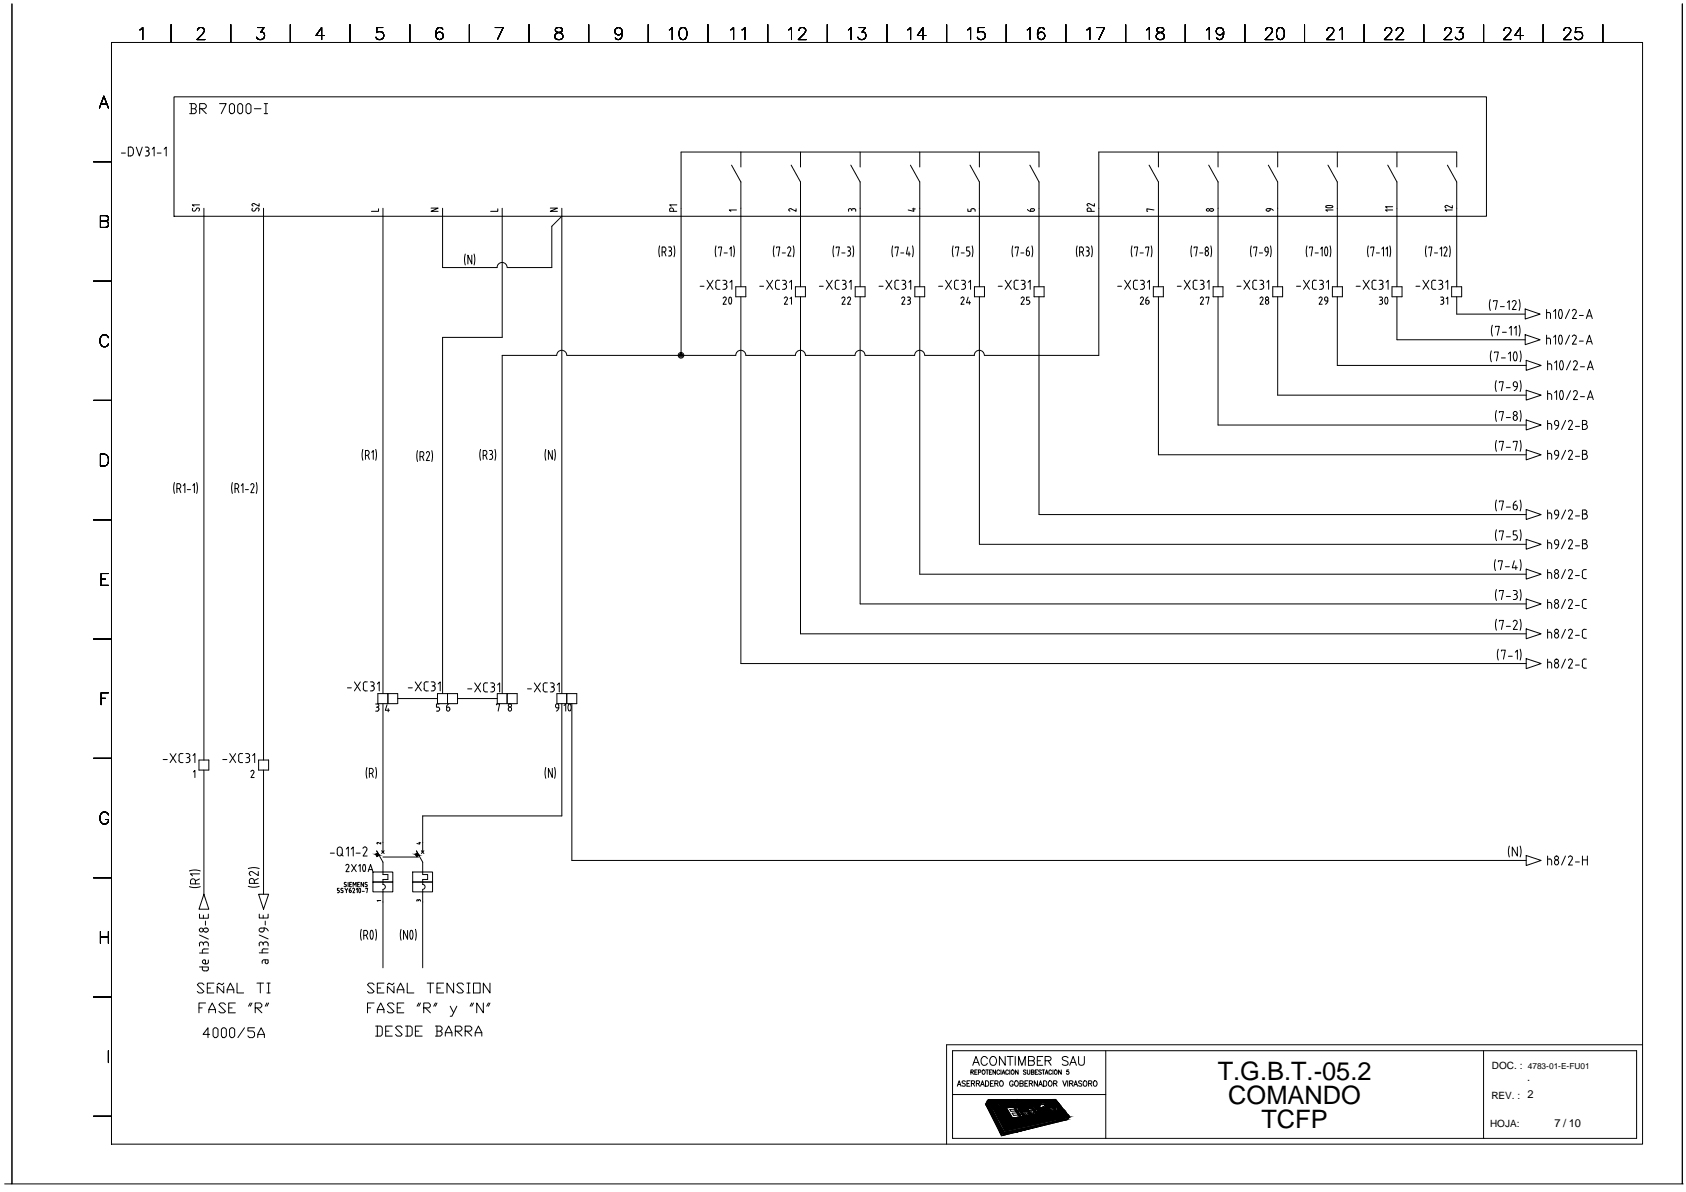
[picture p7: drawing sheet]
<svg xmlns="http://www.w3.org/2000/svg" width="420mm" height="297mm" viewBox="0 0 420 297" stroke-linecap="round" stroke-linejoin="round" font-family="sans-serif">
<defs><g id="words">
<g font-size="6.3">
<text x="303.5" y="269.1">T.G.B.T.-05.2</text>
<text x="306.1" y="275">COMANDO</text>
<text x="314.3" y="281">TCFP</text>
</g>
<g font-size="2.8">
<text x="380.6" y="269.3">.</text>
<text x="387.4" y="280.8">7 / 10</text>
</g>
<g font-size="2.5">
<text x="371.8" y="266.3">DOC. :</text>
<text x="371.7" y="273.8">REV. : 2</text>
<text x="371.3" y="280.8">HOJA:</text>
</g>
<text font-size="2.1" x="380.7" y="266.3">4783-01-E-FU01</text>
</g></defs>
<g fill="none" stroke="#000" stroke-width=".25">
<path d="M27.8 10.6h381.5v274.5h-381.5zM34.9 7.5l.7-.6v3M42.6 6.1v4.5M49.2 7.6v-.1a.93 .93 0 0 1 1.1-.6l.3 .1a.62 .62 0 0 1 .2 1l-1.7 1.9h2M57.5 6.1v4.5M64.2 6.9h1.6l-.8 1.1a1 1 0 0 1 .8 1.5 1 1 0 0 1-1.7 .1l-.2-.3M72.4 6.1v4.5M80.9 8.8h-2.1l1.4-1.9v3M87.2 6.1v4.5M95.4 6.9h-1.4l-.2 1.2a1.04 1.04 0 0 1 1.6 0 1.04 1.04 0 0 1-.2 1.5 1.04 1.04 0 0 1-1.5-.3M102.1 6.1v4.5M110.3 7.3a.86 .86 0 0 0-.8-.5 .86 .86 0 0 0-.7 .7 2.05 2.05 0 0 0 .2 2.2 .93 .93 0 0 0 1.4-.4 .93 .93 0 0 0-.7-1.3 .93 .93 0 0 0-1.1 .8"/>
<path d="M117 6.1v4.5M123.4 6.9h2l-1.4 3M131.8 6.1v4.5M138.6 7l-.2 .6 .4 .4a1.25 1.25 0 0 1 1.5 1.3 1.03 1.03 0 0 1-1.2 .6 1.03 1.03 0 0 1-.8-1.1 1.41 1.41 0 0 1 1.4-.8l.3-.1 .1-.6a1.11 1.11 0 0 0-1.5-.3zM146.7 6.1v4.5M155 7.9a.92 .92 0 0 1-1.2 .7 .92 .92 0 0 1-.4-1.4 .92 .92 0 0 1 1.5 .1 2.77 2.77 0 0 1-.3 2.4 .85 .85 0 0 1-1.3-.3M161.6 6.1v4.5M166.8 7.5l.7-.6v3M169.6 7a.9 .9 0 0 1 1.4 .5 1.52 1.52 0 0 1-.9 2.4 1.39 1.39 0 0 1-.9-1.8l.1-.6zM176.4 6.1v4.5M182.1 7.5l.7-.6v3M184.9 7.5l.7-.6v3"/>
<path d="M191.3 6.1v4.5M196.5 7.5l.7-.6v3M199.1 7.6l.1-.4 .5-.3a.93 .93 0 0 1 1.1 .6l-.4 .9-1.5 1.5h2M206.2 6.1v4.5M211.4 7.5l.7-.6v3M214.1 6.9h1.6l-.9 1.1a.96 .96 0 0 1 1 1.1 .96 .96 0 0 1-1.3 .8l-.4-.2-.3-.4M221 6.1v4.5M226.2 7.5l.7-.6v3M230.7 8.8h-2.1l1.4-1.9v3M235.9 6.1v4.5M241.1 7.5l.8-.6v3M245.3 6.9h-1.5l-.1 1.2a1.06 1.06 0 0 1 1.6 0 1.06 1.06 0 0 1-.2 1.6 1.06 1.06 0 0 1-1.5-.4"/>
<path d="M250.8 6.1v4.5M256 7.5l.7-.6v3M260.2 7.3a.84 .84 0 0 0-1.2-.3 2.26 2.26 0 0 0 0 2.7 .93 .93 0 0 0 1.3-.4 .93 .93 0 0 0-.6-1.3 .93 .93 0 0 0-1.2 .8M265.6 6.1v4.5M270.9 7.5l.7-.6v3M273.3 6.9h2l-1.5 3M280.5 6.1v4.5M285.7 7.5l.7-.6v3M288.4 7a.6 .6 0 0 0 .3 1 1.24 1.24 0 0 1 1.4 1.3 1.03 1.03 0 0 1-1.1 .6 1.03 1.03 0 0 1-.9-1.1 1.41 1.41 0 0 1 1.5-.8l.2-.1 .2-.6a1.11 1.11 0 0 0-1.6-.3zM295.4 6.1v4.5M300.7 7.5l.7-.6v3M304.9 7.9a.93 .93 0 0 1-1.2 .8 .93 .93 0 0 1-.4-1.4 .93 .93 0 0 1 1.5 0 2.45 2.45 0 0 1-.3 2.4 .85 .85 0 0 1-1.3-.3"/>
<path d="M310.2 6.1v4.5M315.4 7.6l.1-.4 .4-.3h.6a.74 .74 0 0 1 .5 1.1l-1.7 1.9h1.9M318.5 7a.91 .91 0 0 1 1.4 .5 2.5 2.5 0 0 1-.3 2.2 .91 .91 0 0 1-1.4-.4 2.46 2.46 0 0 1 .3-2.3zM325.1 6.1v4.5M330.7 7.6v-.1a.93 .93 0 0 1 1.1-.6 .74 .74 0 0 1 .4 1.1l-1.6 1.9h1.9M333.8 7.5l.7-.6v3M340 6.1v4.5M345.1 7.6v-.1a.93 .93 0 0 1 1.2-.6 .74 .74 0 0 1 .4 1.1l-1.7 1.9h2M348 7.6v-.1a.93 .93 0 0 1 1.1-.6 .74 .74 0 0 1 .4 1.1l-1.7 1.9h2M354.8 6.1v4.5M360 7.6l.1-.4 .5-.3a.93 .93 0 0 1 1.1 .6l-.4 .9-1.5 1.5h2M363 6.9h1.5l-.8 1.1a.99 .99 0 0 1 .9 1.4 .99 .99 0 0 1-1.6 .3l-.3-.4"/>
<path d="M369.7 6.1v4.5M374.8 7.6l.1-.4 .4-.3h.6a.74 .74 0 0 1 .5 1.1l-1.7 1.9h1.9M379.6 8.8h-2.1l1.4-1.9v3M384.6 6.1v4.5M389.7 7.6l.2-.4 .4-.3h.6a.74 .74 0 0 1 .4 1.1l-1.7 1.9h2M394.1 6.9h-1.4l-.1 1.2a1.05 1.05 0 0 1 1.6 0 1.05 1.05 0 0 1-.3 1.6 1.05 1.05 0 0 1-1.5-.4M399.4 6.1v4.5M24.8 26.9l1.1-2.9 1.1 2.9M25.2 26h1.4M30.2 38.1h1.1M33.2 37.3a.63 .63 0 0 0-.7-.6h-.5v2.2a.95 .95 0 0 0 1.1-.5l.1-.2M33.2 37.3v.9"/>
<path d="M34 36.7l.7 2.2 .7-2.2M36.2 38.9h.5M36.2 36.7h.5M36.5 37.6h.2M36.7 36.7a.49 .49 0 0 1 .4 .4 .49 .49 0 0 1-.4 .5l.4 .3v.2M37.1 38.4l-.2 .4-.2 .1M37.2 38.1v.3M37.9 37.2l.5-.5v2.2M39.2 38.1h.9M40.9 37.2l.5-.5v2.2M43.4 24.1h327v29.8h-327zM47.3 25.8h1.2l.4 .4v.5l-.4 .4"/>
<path d="M47.7 27.1h.8l.4 .4v.4l-.4 .4h-1.2M47.7 25.8v2.5M49.8 27.1h1.2l.4-.4v-.5l-.4-.4h-1.2v2.5M50.2 27.1l1.2 1.2M54.7 25.8h1.7l-1.3 2.5M57.2 26.2l.4-.4h.4l.4 .4v1.7l-.4 .4h-.4l-.4-.4zM59.7 25.8h.4l.4 .4v1.7l-.4 .4h-.4l-.5-.4v-1.7zM61.3 26.2l.4-.4h.4l.4 .4v1.7l-.4 .4h-.4l-.4-.4zM63.4 27.1h1.6M65.8 25.8h.9M65.8 28.3h.9M66.3 25.8v2.5"/>
<path d="M184.6 37.9v3.7M199.5 37.9v3.7M214.3 37.9v3.7M229.2 37.9v3.7M244.1 37.9v3.7M288.7 37.9v3.7M303.5 37.9v3.7M318.4 37.9v3.7M333.3 37.9v3.7M348.1 37.9v3.7M23.3 40.3h4.5M25 55.1l1.8-.1a.74 .74 0 0 0 0-1.2l-1.8-.1v3l1.8-.2a.86 .86 0 0 0 0-1.3l-.5-.1"/>
<path d="M48 51.9l-.1 .4M49 52a.43 .43 0 0 1 .6-.1 .43 .43 0 0 1-.1 .7M49 52l-.6 .6-.3-.1-.2-.2M49.7 51.1h-1.8l.5 .3M50.8 51.9v137.5M62.9 51.9l-.1 .4M63.8 52a.43 .43 0 0 1 .7-.1 .43 .43 0 0 1-.1 .7M63.9 52l-.6 .6-.4-.1-.1-.2M64.6 50.8v.6l-1.4-.7-.4 .3 .3 .3M65.7 51.9v137.5M94.3 52v.7h-1.7M95.4 51.9v120.9"/>
<path d="M107.4 51.9h1.8l-1.8 .8h1.8M110.3 51.9v14.8h13.6a1.25 1.25 0 0 1 1.2-1.3 1.25 1.25 0 0 1 1.3 1.3h11.1v-10.3l2.5-2.5M124.1 52v.7h-1.8M125.2 51.9v32.2h-14.9v88.7M137.1 51.9h1.8l-1.8 .8h1.8M140 51.9v120.9M166.8 52.2a.5 .5 0 0 1 .5-.4 .5 .5 0 0 1 .5 .4l.1 .5M166.9 52.2v.5h1.8M168.7 51.1h-1.8l.4 .3M182.3 41.1l2.3 4.2v26.2M183.5 52.3h-1.7l.3 .4M196.6 52.3l.3 .3"/>
<path d="M197.2 41.1l2.3 4.2v26.2M197.2 52h-.4l-.2 .3M198.4 52v.7l-1.2-.6M212 41.1l2.3 4.2v26.2M212.2 52.3l-.2-.3h-.4l-.2 .3 .1 .4M212.3 52.3v.2M212.6 52l-.4 .3M212.7 52h.2M212.8 52l.4 .1v.6M226.9 41.1l2.3 4.2v26.2M227.3 52.1h.8M227.7 51.9v.8l-1.4-.4"/>
<path d="M241.7 41.1l2.4 4.2v26.2M242.4 52l-.4 .1v.6h-.8v-.6M242.4 52h.2M242.6 52l.4 .3M243 52.3v.4M256.1 52.2l.3 .3 .5 .2M256.6 41.1l2.3 4.2v26.2M256.9 52.3v.4M257.2 52l-.4 .3M257.3 52h.1M257.4 52l.4 .1v.4l-.9 .2M258.9 41.6v-3.7h-89.2v50.7"/>
<path d="M270.9 52.2a.5 .5 0 0 1 .5-.4 .5 .5 0 0 1 .5 .4M270.9 52.2v.5h1.8M271.5 50.8l-.5 .1-.1 .3 .3 .1M271.9 52.2v.5M272.7 50.8v.6l-1.2-.6M286.4 41.1l2.3 4.2v26.2M287.6 52.3l-1.8-.3v.7h.2M301.2 41.1l2.3 4.2v26.2M301.8 52l-.3 .1a.45 .45 0 0 0 .4 .5 .45 .45 0 0 0 .5-.5l-.4-.1M301.9 52h.2M316.1 41.1l2.3 4.2v26.2M316.5 52.3a.47 .47 0 0 1-.5 .3 .47 .47 0 0 1-.4-.5l1.1-.1 .6 .5"/>
<path d="M316.5 52v.3M330.5 51.3l.8-.1 .9 .3-.9 .3-.8-.1M330.5 51.3v.4M330.9 41.1l2.4 4.2v26.2M332.2 52.3h-1.8l.4 .4M345.8 41.1l2.3 4.2v26.2M347.1 52.3h-1.8l.4 .4M347.1 51.5h-1.8l.4 .4M360.7 41.1l2.3 4.2v26.2M360.7 51.2l-.5 .1-.1 .3 .3 .2M361.9 52.3h-1.8l.4 .4M361.9 51.2v.7l-1.2-.6"/>
<path d="M363 41.6v-3.7h-89.2v50.7h-28.5M23.3 70.1h4.5M116 63.3l-.2 1.4 .2 1.3M117.6 63.6v2.2l-1-2.2v2.2M118.1 63.3l.2 1.4-.2 1.3M164.4 61.3l-.2 1.3 .2 1.4M165 62.8h.5a.63 .63 0 0 0 .5-.6 .63 .63 0 0 0-.5-.6h-.5v2.2M165.6 62.8l.4 1M166.6 61.6h.4a.5 .5 0 0 1 .4 .4 .5 .5 0 0 1-.4 .5M166.6 63.8h.4M166.8 62.5h.2M167 62.5l.4 .5"/>
<path d="M167.4 63l-.1 .5-.3 .3M168 61.3l.2 1.3-.2 1.4M174.5 71.3h.9M176.2 69.9l1.5 2.2M177.7 69.9l-1.5 2.2M178.4 71.5l.2 .5 .8 .1M178.4 70.4v1.1M178.4 61.3l-.2 1.3 .2 1.4M178.9 69.8l-.5 .3v.3M179 69.9h.4M179.1 61.8v-.2h.7l-.3 2.2M180.1 72.1h.6"/>
<path d="M180.1 69.9h.6M180.2 74.3a.4 .4 0 0 1 .5-.3 .4 .4 0 0 1 .2 .6l-.7 1.2h.8M180.4 70.9h.3M180.4 63h.8M180.6 69.9a.49 .49 0 0 1 .5 .4 .49 .49 0 0 1-.5 .5l.4 .3 .1 .2M181.1 71.6l-.1 .2-.4 .3M181.2 71.3v.3M181.8 74.1h.1a1.02 1.02 0 0 1 .1 1.7l-.2-.1a1.67 1.67 0 0 1 0-1.6zM181.8 62.1l.4-.5v2.2M181.9 70.4l.5-.5v2.2M182.8 61.3l.2 1.3-.2 1.4M183.4 71.5h2.5v2.5h-2.5z"/>
<path d="M184.6 74v91.4h195.7M189.3 71.3h1M191.1 69.9l1.4 2.2M192.5 69.9l-1.4 2.2M192.9 61.3l-.2 1.3 .2 1.4M193.5 61.8v-.2h.8l-.4 2.2M193.8 69.8l-.5 .3v.3v1.4l.5 .3M193.9 72.1h.4M193.9 69.9h.4M194.9 63h.8M195 69.9h.5a.49 .49 0 0 1 .5 .4 .49 .49 0 0 1-.5 .5M195.3 70.9h.2"/>
<path d="M195.4 74.3a.4 .4 0 0 1 .6-.3 .4 .4 0 0 1 .2 .6l-.7 1.2h.8M195.5 70.8a.63 .63 0 0 1 .5 .6 .63 .63 0 0 1-.5 .7h-.5M196.7 61.6l.3 .2v.5M196.7 61.5l-.4 .4M196.7 70.4l.5-.5v2.2M196.9 74.4l.3-.4v1.8M197 62.3l-.7 1.5h.8M197.7 61.3l.2 1.3-.2 1.4M198.2 71.5h2.5v2.5h-2.5zM199.5 74v83.9h180.8M204.2 71.3h1M205.9 69.9l1.5 2.2"/>
<path d="M207.4 69.9l-1.5 2.2M207.8 61.3l-.2 1.3 .2 1.4M208.4 61.8v-.2h.8l-.4 2.2M208.7 69.8l-.3 .1a1.93 1.93 0 0 0 0 2.1l.7 .1M208.7 69.9h.4M209.8 63h.8M209.8 74.3a.4 .4 0 0 1 .5-.3 .4 .4 0 0 1 .2 .6l-.7 1.2h.8M209.9 72.1h.5M209.9 69.9h.5M210.1 70.9h.3M210.3 69.9a.49 .49 0 0 1 .5 .4 .49 .49 0 0 1-.5 .5l.5 .3v.2M210.8 71.6l-.2 .4-.3 .1"/>
<path d="M210.9 71.3v.3M211.2 61.6h.4M211.2 63.8h.4M211.2 74.3a.4 .4 0 0 1 .5-.3 .4 .4 0 0 1 .2 .6M211.4 62.5h.2M211.5 61.6a.5 .5 0 0 1 .4 .4 .5 .5 0 0 1-.4 .5l.4 .5M211.6 70.4l.5-.5v2.2M211.9 74.6l-.7 1.2h.8M212 63l-.1 .5-.4 .3M212.5 61.3l.2 1.3-.2 1.4M213.1 71.5h2.5v2.5h-2.5zM214.3 74v76.5h166"/>
<path d="M219 71.3h1.1M220.8 69.9l1.5 2.2M222.3 69.9l-1.5 2.2M222.5 61.3l-.2 1.3 .2 1.4M223 71.5l.3 .5 .3 .1M223 70.4v1.1M223.1 61.8v-.2h.8l-.5 2.2M223.6 69.8l-.5 .3-.1 .3M223.6 72.1h.4M223.6 69.9h.4M224.5 63h.7M224.7 74.3a.4 .4 0 0 1 .5-.3 .4 .4 0 0 1 .2 .6"/>
<path d="M224.8 69.9h.4a.49 .49 0 0 1 .5 .4 .49 .49 0 0 1-.5 .5M225 70.9h.2M225.2 70.8a.63 .63 0 0 1 .5 .6 .63 .63 0 0 1-.5 .7h-.4M225.4 74.6l-.7 1.2h.8M226.1 74h.4M226.1 75.8h.4M226.2 61.6l-.3 1.7h.9M226.3 74.8h.2M226.5 74a.4 .4 0 0 1 .4 .4 .4 .4 0 0 1-.4 .4 .52 .52 0 0 1 .4 .5 .52 .52 0 0 1-.4 .5M226.5 70.4l.5-.5v2.2M226.5 62.8v1M227.4 61.3l.2 1.3-.2 1.4"/>
<path d="M228 71.5h2.4v2.5h-2.4zM229.2 74v69.1h151.1M233.9 71.3h1M235.6 69.9l1.5 2.2M237.1 69.9l-1.5 2.2M237.5 61.3l-.2 1.3 .2 1.4M238.1 61.8v-.2h.8l-.4 2.2M238.4 69.8l-.3 .1a1.93 1.93 0 0 0 0 2.1l.8 .1M238.4 69.9h.5M239.5 74.3a.4 .4 0 0 1 .5-.3 .4 .4 0 0 1 .2 .6M239.5 63h.8M239.6 69.9h.5a.49 .49 0 0 1 .5 .4 .49 .49 0 0 1-.5 .5"/>
<path d="M239.9 70.9h.2M240.1 70.8a.63 .63 0 0 1 .5 .6 .63 .63 0 0 1-.5 .7h-.5M240.2 74.6l-.7 1.2h.8M240.9 63.8h.4M241.3 74l-.5 1.4h1.1M241.4 70.4l.5-.5v2.2M241.6 75v.8M241.6 61.6h-.7v.9l.6 .1 .2 .4M241.7 63l-.1 .5-.3 .3M242.3 61.3l.2 1.3-.2 1.4M242.8 71.5h2.5v2.5h-2.5zM244.1 74v61.6h136.2"/>
<path d="M248.8 71.3h1M250.5 69.9l1.5 2.2M252 69.9l-1.5 2.2M252.4 61.3l-.2 1.3 .2 1.4M252.7 71.5l.1 .3 .5 .3M252.7 70.4v1.1M253 61.8v-.2h.8l-.4 2.2M253.3 69.8l-.5 .3-.1 .3M253.3 72.1h.5M253.3 69.9h.5M254.4 63h.8M254.5 72.1h.5"/>
<path d="M254.5 69.9h.5M254.7 70.9h.3M254.8 74l.3 .1 .1 .4-.8 1.3h.8M254.8 74l-.3 .3M255 69.9a.49 .49 0 0 1 .5 .4 .49 .49 0 0 1-.5 .5 .63 .63 0 0 1 .5 .6 .63 .63 0 0 1-.5 .7M255.8 75.8h.4M256.1 62.5a.59 .59 0 0 1 .4 .7 .59 .59 0 0 1-.6 .5l-.2-.4M256.2 62.5h-.4v.8M256.2 74.8l.4 .4-.1 .4-.3 .2M256.2 70.4l.5-.5v2.2M256.4 61.5l-.5 .4-.1 .6M256.5 74h-.7v.8h.4"/>
<path d="M257.2 61.3l.2 1.3-.2 1.4M257.7 71.5h2.5v2.5h-2.5zM258.9 74v54.2h121.4M268.4 61.3l-.2 1.3 .2 1.4M269 62.8h.6M269.5 61.6a.63 .63 0 0 1 .5 .6 .63 .63 0 0 1-.5 .6M269.6 61.6h-.6v2.2M269.6 62.8l.5 1M270.7 61.6h.3a.5 .5 0 0 1 .4 .4 .5 .5 0 0 1-.4 .5M270.7 63.8h.3M270.8 62.5h.2M271 62.5l.4 .5"/>
<path d="M271.4 63v.5l-.4 .3M272 61.3l.2 1.3-.2 1.4M278.5 71.3h1M280.3 69.9l1.4 2.2M281.7 69.9l-1.4 2.2M282.1 61.3l-.2 1.3 .2 1.4M282.7 61.8v-.2h.8l-.4 2.2M283 69.8l-.5 .3v1.4l.2 .5 .8 .1M283.1 69.9h.4M284.1 63h.8M284.2 72.1h.5M284.2 69.9h.5"/>
<path d="M284.5 70.9h.2M284.6 74l.2 .1 .2 .4-.8 1.3h.8M284.6 74l-.4 .3M284.7 69.9a.49 .49 0 0 1 .5 .4 .49 .49 0 0 1-.5 .5l.4 .3 .1 .2M285.2 71.6l-.3 .4-.2 .1M285.2 71.3v.3M285.5 61.8v-.2h.8l-.4 2.2M285.6 74.8h.3a.47 .47 0 0 1 .4 .7 .47 .47 0 0 1-.7 .1zM285.9 70.4l.5-.5v2.2M286.1 74l-.4 .3-.2 .5M286.9 61.3l.2 1.3-.2 1.4M287.4 71.5h2.5v2.5h-2.5z"/>
<path d="M288.7 74v39.3h91.6M293.4 71.3h1M295.1 69.9l1.5 2.2M296.6 69.9l-1.5 2.2M297 61.3l-.2 1.3 .2 1.4M297.3 71.5l.3 .5 .7 .1M297.4 70.4v1.1M297.6 61.8v-.2h.8l-.4 2.2M297.9 69.8l-.5 .3-.1 .3M297.9 69.9h.4M299 63h.8M299.1 69.9h.4a.49 .49 0 0 1 .5 .4 .49 .49 0 0 1-.5 .5"/>
<path d="M299.1 74.3a.4 .4 0 0 1 .5-.3 .4 .4 0 0 1 .2 .6l-.7 1.2h.8M299.3 70.9h.3M299.5 70.8a.63 .63 0 0 1 .5 .6 .63 .63 0 0 1-.5 .7h-.4M300.4 63a.46 .46 0 0 0 0 .6 .46 .46 0 0 0 .5 .1l.2-.4M300.5 74.3v-.3h.8l-.4 1.8M300.8 70.4l.5-.5v2.2M301.1 63l-.4-.5-.4 .5M301.2 63v.3M301.7 61.3l.2 1.3-.2 1.4M302.3 71.5h2.5v2.5h-2.5zM303.5 74v31.9h76.8M308.2 71.3h1.1"/>
<path d="M310 69.9l1.5 2.2M311.5 69.9l-1.5 2.2M311.8 61.3l-.2 1.3 .2 1.4M312.2 71.5l.3 .5 .7 .1M312.2 70.4v1.1M312.4 61.8v-.2h.8l-.3 2.2M312.8 69.8l-.5 .3-.1 .3M312.8 69.9h.4M313.8 63h.8M314 69.9h.4a.49 .49 0 0 1 .5 .4 .49 .49 0 0 1-.5 .5M314 74.3a.4 .4 0 0 1 .5-.3 .4 .4 0 0 1 .2 .6M314.2 70.9h.2"/>
<path d="M314.4 70.8l.4 .3 .1 .2M314.7 74.6l-.7 1.2h.8M314.9 71.6l-.3 .4-.6 .1M314.9 71.3v.3M315.6 74.9a.46 .46 0 0 1 .6 .5 .46 .46 0 0 1-.8 .2v-.4zM315.6 62.8a.59 .59 0 0 1-.4-.7 .59 .59 0 0 1 .6-.5l.2 .5a1.55 1.55 0 0 1-.6 1.7M315.7 62.8h.3M315.7 70.4l.5-.5v2.2M316.6 61.3l.2 1.3-.2 1.4M317.2 71.5h2.4v2.5h-2.4zM318.4 74v24.5h61.9M323.1 71.3h1"/>
<path d="M324.8 69.9l1.5 2.2M325.7 61.3l-.2 1.3 .2 1.4M326.3 61.8v-.2h.8l-.4 2.2M326.3 69.9l-1.5 2.2M327 71.5l.3 .5 .8 .1M327.1 70.4v1.1M327.6 69.8l-.5 .3-.1 .3M327.6 69.9h.5M327.7 63h.8M328.7 74.3a.4 .4 0 0 1 .5-.3 .4 .4 0 0 1 .2 .6l-.7 1.2h.8M328.8 69.9h.5a.49 .49 0 0 1 .5 .4 .49 .49 0 0 1-.5 .5M329.1 70.9h.2"/>
<path d="M329.1 62.1l.4-.5v2.2M329.3 70.8a.63 .63 0 0 1 .5 .6 .63 .63 0 0 1-.5 .7h-.5M330.1 74.6l.2 .4h.6M330.1 74.4v.2M330.3 61.6l-.2 .8 .2 1.2M330.3 61.6l.2-.1a1.75 1.75 0 0 1 0 2.3l-.2-.2M330.6 70.4l.5-.5v2.2M330.9 74.4a1.15 1.15 0 0 1-.6 1.4M330.9 74.4a.4 .4 0 0 0-.4-.4 .4 .4 0 0 0-.4 .4M331.5 61.3l.2 1.3-.2 1.4M332 71.5h2.5v2.5h-2.5zM333.3 74v17.1h47"/>
<path d="M338 71.3h1M339.7 69.9l1.5 2.2M341 61.3l-.2 1.3 .2 1.4M341.2 69.9l-1.5 2.2M341.6 61.8v-.2h.8l-.4 2.2M341.9 71.5l.3 .5 .8 .1M341.9 70.4v1.1M342.5 69.8l-.5 .3-.1 .3M342.5 69.9h.5M343 63h.8M343.7 72.1h.5M343.7 69.9h.5"/>
<path d="M343.7 74h.4a.4 .4 0 0 1 .4 .4 .4 .4 0 0 1-.4 .4M343.9 70.9h.3M343.9 74.8h.2M344.1 74.8a.52 .52 0 0 1 .4 .5 .52 .52 0 0 1-.4 .5h-.4M344.2 69.9a.49 .49 0 0 1 .4 .4 .49 .49 0 0 1-.4 .5 .63 .63 0 0 1 .5 .6 .63 .63 0 0 1-.5 .7M344.4 62.1l.4-.5v2.2M345.4 62.1l.4-.5v2.2M345.4 70.4l.5-.5v2.2M345.7 74.1l-.2-.1a1.14 1.14 0 0 0 0 1.8l.2-.1M345.7 74.1a1.67 1.67 0 0 1 0 1.6M346.4 61.3l.2 1.3-.2 1.4M346.9 71.5h2.5v2.5h-2.5z"/>
<path d="M348.1 74v10.7h32M352.9 71.3h.9M354.6 69.9l1.5 2.2M355.4 61.3l-.2 1.3 .2 1.4M356.1 61.8v-.2h.7l-.3 2.2M356.1 69.9l-1.5 2.2M356.8 71.5l.2 .5 .8 .1M356.8 70.4v1.1M357.3 69.8l-.5 .3v.3M357.3 69.9h.5M357.5 63h.7M358.5 69.9h.5a.49 .49 0 0 1 .5 .4 .49 .49 0 0 1-.5 .5"/>
<path d="M358.8 70.9h.2M358.8 62.1l.5-.5v2.2M359 74h.4a.4 .4 0 0 1 .4 .4 .4 .4 0 0 1-.4 .4M359 70.8a.63 .63 0 0 1 .5 .6 .63 .63 0 0 1-.5 .7h-.5M359.2 74.8h.2M359.4 74.8l.3 .2 .1 .4-.2 .4h-.6M360.2 61.6l.3 .1 .1 .4-.8 1.7h.8M360.2 61.5l-.4 .4M360.3 70.4l.5-.5v2.2M360.4 74.4l.4-.4v1.8M361.2 61.3l.2 1.3-.2 1.4M361.8 71.5h2.5v2.5h-2.5z"/>
<path d="M363 74v4.3h17.1M371.4 74.7l-.2 1.3 .2 1.4M372.2 75.1v-.2h.9l-.4 2.2M373.9 76.4h1M375.6 75.4l.5-.5v2.2M376.8 75.3a.5 .5 0 0 1 .7-.4 .5 .5 0 0 1 .3 .7l-.9 1.5h.9M378.6 74.7l.2 1.3-.2 1.4M380.1 77l3.7 1.3-3.7 1.2zM385.4 77.9h.5l.4 .2 .1 1.3M385.4 77.1v2.3M387.2 77.6l.5-.5v2.3M388.7 77.2l.2-.1a1.53 1.53 0 0 1 0 2.3 1.66 1.66 0 0 1-.2-2.2z"/>
<path d="M391.1 77.1l-1 2.3M392.3 77.1l.5 .3v.5M392.3 77.1l-.5 .4M392.8 77.9l-.9 1.5h1M393.6 78.6h1M395.3 79.4l.8-2.3 .7 2.3M395.5 78.7h1.1M23.3 99.8h4.5M27 84.2a1.09 1.09 0 0 0-1.2-.8 1.09 1.09 0 0 0-.9 1.2 1.31 1.31 0 0 0 .3 1.4 1.31 1.31 0 0 0 1.4 .3l.4-.6M138.7 88.6h-13.5v84.2M141.2 88.5a1.25 1.25 0 0 0-1.2-1.2 1.25 1.25 0 0 0-1.3 1.2M141.3 88.6h42.1"/>
<path d="M185.9 88.5a1.25 1.25 0 0 0-1.3-1.2 1.25 1.25 0 0 0-1.2 1.2M185.9 88.6h12.3M200.7 88.5a1.25 1.25 0 0 0-1.2-1.2 1.25 1.25 0 0 0-1.3 1.2M200.7 88.6h12.4M215.6 88.5a1.25 1.25 0 0 0-1.3-1.2 1.25 1.25 0 0 0-1.2 1.2M215.6 88.6h12.3M230.4 88.5a1.25 1.25 0 0 0-1.2-1.2 1.25 1.25 0 0 0-1.3 1.2M230.5 88.6h12.3M245.3 88.5a1.25 1.25 0 0 0-1.3-1.2 1.25 1.25 0 0 0-1.2 1.2M371.7 87.4l-.3 1.4 .3 1.4M371.9 81l-.2 1.4 .2 1.4M372.4 87.9v-.2h1l-.5 2.2"/>
<path d="M372.7 81.5v-.2h.9l-.5 2.2M372.9 94.8l-.3 1.4 .3 1.4M373.6 95.4v-.3h1l-.4 2.3M374.2 89.2h.9M374.4 82.8h1M375.4 96.6h1M375.9 88.2l.5-.5v2.2M376.1 81.8l.5-.5v2.2M377.4 81.8l.4-.5v2.2M377.5 87.7h.1a1.53 1.53 0 0 1 0 2.2 1.66 1.66 0 0 1-.1-2.2zM378.1 96.4h-.5a.57 .57 0 0 1-.6-.6 .57 .57 0 0 1 .5-.6 .57 .57 0 0 1 .6 .4 1.51 1.51 0 0 1-.8 1.7M378.6 81l.2 1.4-.2 1.4"/>
<path d="M378.8 94.8l.3 1.4-.3 1.4M378.8 87.4l.3 1.4-.3 1.4M380.1 83.4l3.7 1.3-3.7 1.2zM380.3 97.2l3.8 1.3-3.8 1.2zM380.3 89.8l3.8 1.3-3.8 1.2zM385.4 83.5v2.3M385.4 84.3h.6M385.7 98.1h.7l.2 .4M385.7 90.7h.7l.2 .4M385.7 89.9v2.3M385.7 97.4v2.2M385.9 84.2l.5 .5"/>
<path d="M386.4 84.7v1.1M386.7 91.1v1.1M386.7 98.6v1M387.2 84l.5-.5v2.3M387.4 97.9l.5-.5v2.2M387.4 90.4l.5-.5v2.3M388.7 83.6l.2-.1a1.53 1.53 0 0 1 0 2.3 1.66 1.66 0 0 1-.2-2.2zM389 97.4l.1-.1a1.53 1.53 0 0 1 0 2.3 1.66 1.66 0 0 1-.1-2.2zM389 89.9h.1a1.58 1.58 0 0 1 0 2.3 1.7 1.7 0 0 1-.1-2.3zM391.1 83.5l-1 2.3M391.4 97.4l-1 2.2M391.4 89.9l-1 2.3"/>
<path d="M392.3 83.5l.5 .3v.5M392.3 83.5l-.5 .4M392.6 97.3l.4 .3v.5M392.6 89.9l.4 .3v.5M392.6 97.3l-.5 .4M392.6 89.9l-.5 .4M392.8 84.3l-.9 1.5h1M393 98.1l-.9 1.5h1M393 90.7l-.9 1.5h1M393.6 85h1M393.8 98.8h1.1M393.8 91.4h1.1"/>
<path d="M395.3 85.8l.8-2.3 .7 2.3M395.5 85.1h1.1M395.6 99.6l.7-2.2 .8 2.2M395.6 92.2l.7-2.3 .8 2.3M395.8 99h1M395.8 91.5h1M25 113.2h1a1.59 1.59 0 0 1 1.1 1.4 1.59 1.59 0 0 1-1.1 1.5h-1zM90.4 112l-.2 1.3 .2 1.4M91.1 113.5h.4M91.5 112.2a.63 .63 0 0 1 .5 .6 .63 .63 0 0 1-.5 .7M91.5 112.3h-.4v2.2M91.7 113.5l.3 1"/>
<path d="M92.6 112.7l.4-.4v2.2M93.6 112l.2 1.3-.2 1.4M104.1 112.3l-.2 1.3 .2 1.4M105.1 112.5a.63 .63 0 0 1 .5 .6 .63 .63 0 0 1-.5 .6l-.4 .1M105.2 112.6h-.5v2.2M105.3 113.8l.3 1M106.2 112.9a.43 .43 0 0 1 .7-.3 .43 .43 0 0 1 .1 .7M107 113.3l-.8 1.5h.8M107.6 112.3l.2 1.3-.2 1.4M119.8 112l-.2 1.3 .2 1.4M120.4 113.5h.5M120.9 112.2a.63 .63 0 0 1 .4 .6 .63 .63 0 0 1-.4 .7"/>
<path d="M120.9 112.3h-.5v2.2M121 113.5l.4 1M122 112.3h.4M122.2 113.2l.3 .1 .2 .4M122.3 112.2a.5 .5 0 0 1 .4 .5 .5 .5 0 0 1-.4 .5M122.7 114l-.2 .4-.5 .1M122.8 113.7v.3M123.3 112l.2 1.3-.2 1.4M136 112l-.2 1.3 .2 1.4M137.6 112.3v2.2l-.9-2.2v2.2M138.2 112l.2 1.3-.2 1.4M372.9 109.7l-.2 1.4 .2 1.4"/>
<path d="M372.9 102.3l-.2 1.4 .2 1.3M373.6 110.2v-.2h1.1l-.5 2.2M373.6 102.8v-.2h1.1l-.5 2.2M375.4 111.5h1M375.4 104.1h1M377.1 110.2v-.2h1l-.5 2.2M377.4 103.6a.55 .55 0 0 1 .7 .6 .55 .55 0 0 1-.9 .3l-.1-.5zM378.8 109.7l.3 1.4-.3 1.4M378.8 102.3l.3 1.4-.3 1.3M380.3 112.1l3.8 1.2-3.8 1.3zM380.3 104.6l3.8 1.3-3.8 1.2zM385.7 104.8v2.2"/>
<path d="M385.7 112.2v2.3M385.7 113h.5M385.7 105.5h.5M386.2 112.9l.4 .5M386.2 105.5l.4 .4M386.7 106v1M386.7 113.4v1.1M387.4 113l.2 .4 .8 .1M387.9 106h.5M388.4 113.4a1.12 1.12 0 0 1-.8 1.1M388.4 112.7a.52 .52 0 0 0-.7-.5 .52 .52 0 0 0-.3 .8M388.4 105.9a1.12 1.12 0 0 1-.8 1.1"/>
<path d="M388.4 105.3a.52 .52 0 0 0-.7-.5 .52 .52 0 0 0-.3 .7l.5 .5M388.4 105.3v.7M388.4 112.7v.7M390.2 112.2l-1.1 2.3M390.2 104.8l-1.1 2.2M390.9 112.6a.51 .51 0 0 1 .6-.3 .51 .51 0 0 1 .3 .7M391.4 104.8l.4 .2v.5M391.4 104.7l-.5 .4M391.8 113l-.9 1.5h1M391.8 105.5l-.9 1.5h1M392.6 113.7h1M392.6 106.3h1"/>
<path d="M394.3 112.2h.7a.49 .49 0 0 1 .4 .5 .49 .49 0 0 1-.4 .5 .61 .61 0 0 1 .6 .6 .61 .61 0 0 1-.6 .6l-.7 .1zM394.3 113.2h.7M394.3 105.8h.7M395 107a.61 .61 0 0 0 .6-.6 .61 .61 0 0 0-.6-.7 .49 .49 0 0 0 .4-.4 .49 .49 0 0 0-.4-.5h-.7v2.2h.7M23.3 129.5h4.5M43.5 120.2l-.2 1.4 .2 1.4M44.1 121.8h.5M44.6 120.5a.63 .63 0 0 1 .5 .6 .63 .63 0 0 1-.5 .7M44.6 120.5h-.5v2.3M44.7 121.8l.4 1M45.6 121l.5-.5v2.3M46.7 122h.8"/>
<path d="M48.1 121l.3-.5v2.3M49 120.2l.2 1.4-.2 1.4M57.9 120.2l-.2 1.4 .2 1.4M58.6 121.8h.4a.63 .63 0 0 0 .5-.7 .63 .63 0 0 0-.5-.6h-.4v2.3M59.2 121.8l.3 1M60.1 121l.5-.5v2.3M61.1 122h.8M62.9 120.5l.4 .3-.1 .5M62.9 120.5l-.4 .4M63.3 121.3l-.8 1.5h.8M63.9 120.2l.2 1.4-.2 1.4M372.7 139.5l-.3 1.3 .3 1.4"/>
<path d="M372.9 132l-.2 1.4 .2 1.3M372.9 124.6l-.2 1.4 .2 1.3M373.4 140v-.3h1l-.5 2.2M373.6 132.5v-.2h1.1l-.5 2.2M373.6 125.1v-.3h1.1l-.5 2.3M375.4 133.8h1M375.4 126.4h1M377.1 126.6a.49 .49 0 0 0 .5 .4 .49 .49 0 0 0 .5-.4M377.1 125.9h.9l.1 .7M377.1 125.9v.7M377.4 139.7l-.5 1.8h1.2M377.9 124.9l-.6 .3-.2 .7"/>
<path d="M378 132.3h-.9v1h.5a.62 .62 0 0 1 .5 .6 .62 .62 0 0 1-.5 .6h-.5M378.8 139.5l.3 1.3-.3 1.4M378.8 132l.3 1.4-.3 1.3M378.8 124.6l.3 1.4-.3 1.3M380.3 134.4l3.8 1.2-3.8 1.3zM380.3 127l3.8 1.2-3.8 1.3zM385.7 135.3h.7l.2 .4M385.7 127.1v2.2M385.7 134.5v2.2M385.7 127.8h.5M386.2 127.8l.4 .4M386.7 128.3v1"/>
<path d="M386.7 135.7v1M387.9 135.8h.5M388.4 135.7a1.12 1.12 0 0 1-.8 1.1M388.4 135a.52 .52 0 0 0-.7-.5 .52 .52 0 0 0-.3 .8l.5 .4M388.4 128.2a1.12 1.12 0 0 1-.8 1.1M388.4 127.6a.52 .52 0 0 0-.7-.5 .52 .52 0 0 0-.3 .7l.2 .4 .8 .1M388.4 127.6v.7M388.4 135v.7M390.2 134.5l-1.1 2.2M390.2 127.1l-1.1 2.2M390.9 134.9a.5 .5 0 0 1 .6-.4 .5 .5 0 0 1 .3 .7M391.4 127.1l.4 .2v.5"/>
<path d="M391.4 127l-.5 .4M391.8 135.3l-.9 1.4h1M391.8 127.8l-.9 1.5h1M392.6 136h1M392.6 128.6h1M394.3 128.1h.7M395 135.5a.47 .47 0 0 0 .5-.5 .47 .47 0 0 0-.5-.5h-.7v2.2h.7a.61 .61 0 0 0 .6-.6 .61 .61 0 0 0-.6-.6h-.7M395 129.3a.61 .61 0 0 0 .6-.6 .61 .61 0 0 0-.6-.6 .49 .49 0 0 0 .4-.5 .49 .49 0 0 0-.4-.5h-.7v2.2h.7M23.3 159.3h4.5M25.2 144.3h1.1M27 142.9h-1.8v3h1.8M372.9 154.3l-.2 1.4 .2 1.3"/>
<path d="M372.9 146.9l-.2 1.4 .2 1.3M373.6 154.9v-.3h1.1l-.5 2.2M373.6 147.4v-.2h1.1l-.5 2.2M375.1 141.2h1M375.4 156.1h1M375.4 148.6h1M377.1 147.2h.5a.49 .49 0 0 1 .5 .4 .49 .49 0 0 1-.5 .5M377.1 149.4h.5M377.4 148.2h.2M377.6 154.6l.4 .3v.4M377.6 148.1l.4 .3 .1 .2M377.6 154.6l-.5 .3"/>
<path d="M377.8 141v.9M378.1 155.4l-1 1.4h1M378.1 148.9l-.1 .2-.4 .3M378.1 148.6v.3M378.8 154.3l.3 1.4-.3 1.3M378.8 146.9l.3 1.4-.3 1.3M380.3 156.7l3.8 1.2-3.8 1.3zM380.3 149.3l3.8 1.2-3.8 1.3zM380.3 141.8l3.8 1.3-3.8 1.2zM385.7 150.1l.7 .1 .2 .4M385.7 141.9v2.3M385.7 149.4v2.2"/>
<path d="M385.7 156.8v2.2M385.7 157.6h.5M385.7 142.7h.5M386.2 157.5l.4 .5M386.2 142.7l.4 .4M386.7 143.1v1.1M386.7 150.6v1M386.7 158v1M387.4 158.5a.49 .49 0 0 0 .5 .5 .49 .49 0 0 0 .5-.5M387.4 151.1a.49 .49 0 0 0 .5 .5 .49 .49 0 0 0 .5-.5M387.4 150.9v.2M388.4 158.3a.51 .51 0 0 0-.6-.5 .51 .51 0 0 0-.4 .7"/>
<path d="M388.4 150.9a.49 .49 0 0 0-.5-.5 .49 .49 0 0 0-.5 .5M388.4 143.4a.52 .52 0 0 0-.7-.5 .52 .52 0 0 0-.3 .8 .49 .49 0 0 0 .5 .4 .49 .49 0 0 0 .5-.4M388.4 143.4v.3M388.4 150.9v.2M388.4 158.3v.2M390.1 156.8l-1 2.2M390.1 149.4l-1 2.2M390.1 141.9l-1 2.3M390.9 157.2a.5 .5 0 0 1 .6-.4 .5 .5 0 0 1 .3 .7M390.9 142.3a.51 .51 0 0 1 .6-.3 .51 .51 0 0 1 .3 .7M391.4 149.4l.4 .2v.5M391.4 149.4l-.5 .3"/>
<path d="M391.8 157.6l-.9 1.4h1M391.8 150.2l-.9 1.4h1M391.8 142.7l-.9 1.5h1M392.6 158.3h1M392.6 150.9h1M392.6 143.4h1M394.3 158.5l.3 .5h.3M394.3 151l.3 .5 .3 .1M394.3 143.6l.3 .5 .3 .1M394.3 142.5v1.1M394.3 149.9v1.1M394.3 157.4v1.1"/>
<path d="M394.9 156.8l-.3 .1-.3 .5M394.9 149.4h-.3l-.3 .5M394.9 141.9l-.3 .1-.3 .5M394.9 159h.4M394.9 156.8h.4M394.9 151.6h.4M394.9 149.4h.4M394.9 144.2h.4M394.9 141.9h.4M25.2 174h1.1M27 172.6h-1.8v3M86.6 171.4h1"/>
<path d="M88.3 169.9l1.5 2.3M89.8 169.9l-1.5 2.3M90.5 171.6l.3 .5 .3 .1M90.6 170.5v1.1M91.1 169.9l-.3 .1-.3 .5M91.1 172.2h.4M91.1 169.9h.4M92.3 169.9h.4a.49 .49 0 0 1 .5 .5 .49 .49 0 0 1-.5 .5l.3 .1 .2 .4M92.3 172.2h.5M92.5 170.9h.3M93.2 171.6v.3l-.5 .2M93.3 171.4v.3"/>
<path d="M93.6 175.4h.4M93.8 176.2h.2M94 175.4a.4 .4 0 0 1 .4 .4 .4 .4 0 0 1-.4 .4 .52 .52 0 0 1 .4 .5 .52 .52 0 0 1-.4 .5h-.4M94 170.4l.5-.5v2.3M94.2 172.8h4.9v2.5h-4.9zM95.4 175.3v37M96.4 175.6l-.4 1.4h1M96.7 172.8v2.5M96.7 176.6v.8M99.1 174.1h9.9M101.7 171.4h1.1M103.5 169.9l1.5 2.3"/>
<path d="M105 169.9l-1.5 2.3M105.7 171.6l.3 .5 .2 .1M105.7 170.5v1.1M106.2 169.9l-.2 .1-.3 .5M106.3 172.2h.4M106.3 169.9h.4M107.5 169.9h.4a.49 .49 0 0 1 .5 .5 .49 .49 0 0 1-.5 .5 .63 .63 0 0 1 .5 .6 .63 .63 0 0 1-.5 .6M107.5 172.2h.5M107.7 170.9h.3M109 172.8h5v2.5h-5zM109.1 176.2l.4 .4M109.2 170.4l.5-.5v2.3"/>
<path d="M109.4 175.4h-.6v.8h.3M109.5 176.8l-.2 .4h-.5M109.6 176.6v.2M111.3 176.8a.4 .4 0 0 0 .4 .4 .4 .4 0 0 0 .4-.4M111.5 172.8v2.5M111.7 176.2l.3 .1 .1 .3M111.7 176.2h-.4v.6M111.9 175.4l-.5 .3-.1 .5M112.1 176.6v.2M114 174.1h9.9M116.6 171.7h1M118.3 170.2l1.5 2.2"/>
<path d="M119.8 170.2l-1.5 2.2M120.5 171.9l.3 .4 .3 .1M120.5 170.7v1.2M121.1 170.1l-.3 .1-.3 .5M121.1 172.4h.4M121.1 170.2h.4M122.3 172.4h.5M122.3 170.2h.5M122.5 171.2h.3M122.8 170.2a.49 .49 0 0 1 .4 .5 .49 .49 0 0 1-.4 .5 .63 .63 0 0 1 .5 .6 .63 .63 0 0 1-.5 .6M123.7 175.6v-.2h.8l-.4 1.8M123.9 172.8h5v2.5h-5z"/>
<path d="M124 170.7l.5-.5v2.2M126.4 172.8v2.5M131.5 171.7h.9M133.2 170.2l1.5 2.2M134.7 170.2l-1.5 2.2M135.4 171.9l.2 .4 .8 .1M135.9 170.1l-.5 .3v1.5M135.9 170.2h.5M137.1 170.2h.5a.49 .49 0 0 1 .5 .5 .49 .49 0 0 1-.5 .5 .63 .63 0 0 1 .5 .6 .63 .63 0 0 1-.5 .6M137.1 172.4h.5M137.4 171.2h.2M138.6 175.4a.4 .4 0 0 1 .6 .4v.6l-.6-.1-.2-.3z"/>
<path d="M138.8 172.8h4.9v2.5h-4.9zM138.9 170.7l.5-.5v2.2M139.2 176.3l-.1 .6-.5 .3M140 175.3v28h-34.7v9M140.6 175.8l.4-.4v1.8M141.2 172.8v2.5M141.7 175.5l.2-.1a1.14 1.14 0 0 1 0 1.8l-.2-.1a1.67 1.67 0 0 1 0-1.6zM142.5 175.3v39.1h237.8M373.4 161.8l-.3 1.3 .3 1.4M374.2 162.3v-.3h.9l-.4 2.3M375.9 163.5h1M377.6 162.5l.5-.5v2.3"/>
<path d="M378.8 161.8l.3 1.3-.3 1.4M380.3 164.1l3.8 1.3-3.8 1.2zM385.7 164.3v2.2M385.7 165h.5M386.2 165l.4 .4M386.7 165.4v1.1M388.4 165.7a.52 .52 0 0 0-.7-.5 .52 .52 0 0 0-.3 .8 .49 .49 0 0 0 .5 .5 .49 .49 0 0 0 .5-.5M388.4 165.7v.3M390.1 164.3l-1 2.2M390.9 164.6a.51 .51 0 0 1 .6-.3 .51 .51 0 0 1 .3 .7M391.8 165l-.9 1.5h1M392.6 165.7h1"/>
<path d="M394.3 165.9l.3 .5 .3 .1M394.3 164.8v1.1M394.9 164.2l-.3 .1-.3 .5M394.9 166.5h.4M394.9 164.3h.4M23.3 189h4.5M40.7 189.3h1M42.4 187.8l1.5 2.2M43.9 187.8l-1.5 2.2M45.6 187.8h-.7a1.93 1.93 0 0 0 0 2.2h.7M46.4 190h.4M46.4 187.8h.4"/>
<path d="M46.6 188.8h.2M46.8 187.8a.49 .49 0 0 1 .5 .5 .49 .49 0 0 1-.5 .5h.3l.2 .5M47.3 189.5l-.2 .4-.3 .1M47.3 189.3v.2M48.1 188.3l.5-.5v2.2M48.2 192.4l.4-.4v1.8M49.6 189.4h2.4v2.5h-2.4zM50.8 191.9v30.9M55.5 189.3h1M57.2 187.8l1.5 2.2M58.7 187.8l-1.5 2.2M59.5 189.5l.2 .5h.3"/>
<path d="M59.5 188.3v1.2M60 187.7l-.3 .1-.2 .5M60 190h.5M60 187.8h.5M61.2 187.8h.5a.49 .49 0 0 1 .5 .5 .49 .49 0 0 1-.5 .5 .63 .63 0 0 1 .5 .6 .63 .63 0 0 1-.5 .6h-.5M61.5 188.8h.2M62.9 191.9l.3 .1 .1 .4-.8 1.4h.8M62.9 192l-.4 .3M63 188.3l.5-.5v2.2M64.4 189.4h2.5v2.5h-2.5zM65.7 191.9v30.9M91.4 191.2l-.2 1.4 .2 1.4"/>
<path d="M92 192.7h.6M92.5 191.5a.63 .63 0 0 1 .5 .6 .63 .63 0 0 1-.5 .6M92.6 191.5h-.6v2.2M92.6 192.7l.4 1M93.6 191.2l.2 1.4-.2 1.4M136 191.2l-.2 1.4 .2 1.4M137.6 191.5v2.2l-.9-2.2v2.2M138.2 191.2l.2 1.4-.2 1.4M23.3 218.7h4.5M27 203.1a1.09 1.09 0 0 0-1.2-.8 1.09 1.09 0 0 0-.9 1.2 1.29 1.29 0 0 0 .3 1.4 1.29 1.29 0 0 0 1.4 .3l.3-.3 .1-.7h-.7M47.2 217l1.3-.2 1.4 .2M49.7 217.8h-2.2l.5 .5"/>
<path d="M49.7 219l-1 .5M61.9 216.4l1.3-.2 1.4 .2M62.1 219.5a.61 .61 0 0 1 .6-.6 .61 .61 0 0 1 .6 .6l.1 .6M62.2 219.5v.6h2.2M62.9 217.2a.5 .5 0 0 0-.8 .3 .5 .5 0 0 0 .4 .7M64.4 217.2v1l-1.5-.9M64.4 218.9l-1 .5M82.3 212.6h1M84 212.7v-1a.61 .61 0 0 1 .7-.6 .61 .61 0 0 1 .6 .6v1M84 212.7a.61 .61 0 0 0 .7 .6 .61 .61 0 0 0 .6-.6M84.9 212.8l.6 .5M86 219.9h.3"/>
<path d="M86 219.9l-.2 .2 .1 .2M86.3 211.6l.5-.5v2.2M86.6 215.4l.2 .1 .2 .4-.8 1.3h.8M86.6 215.4l-.4 .3M86.8 219.9v1.1M87.5 211.6l.5-.5v2.2M87.6 215.4l1.2 1.8M87.6 219.9h-.5v1.1h.5M88.7 212.6h1.1M88.8 215.4l-1.2 1.8M89.4 215.8l.4-.4v1.8M89.6 219.9h-.5v1.1h.5"/>
<path d="M90.6 215.5a1.67 1.67 0 0 0 0 1.6M90.6 217.1h.3M90.6 219.9v1.1l-.6-1.1v1.1M90.9 215.5a1.67 1.67 0 0 1 0 1.6M90.9 215.5h-.3M91 211.1l.3 .1 .1 .5-.9 1.6h1M91 211l-.5 .4M91.5 219.9h-.5l.1 .4M91.8 217.2l.5-1.8 .6 1.8M91.9 216.7h.9M92.9 219.8h5v2.5h-5zM92.9 217.3h5v2.5h-5z"/>
<path d="M94.5 213.1l-.5 .3-.3-.5 .5-.3-.3-.6 1.5 2.8v3.1h1.3v1.3h-1.3v1.2M94.9 209.9v.4l-.8-.4-.1 .2 .1 .2M95.1 212l.6 .7M95.4 213.6h8.9M95.7 212l-.6 .7M102.8 219.8h5v2.5h-5zM102.8 217.3h5v2.5h-5zM104.4 213.1l-.5 .3-.3-.5 .5-.3-.3-.6 1.5 2.8v3.1h1.3v1.3h-1.3v1.2M104.4 210h.4M104.6 209.9v.5l-.7-.2M105 212l.6 .7M105.6 212l-.6 .7"/>
<path d="M376.1 210.8l-.2 1.4 .2 1.4M378.1 211.1v2.2l-1.2-2.2v2.2M378.8 210.8l.3 1.4-.3 1.4M380.3 213.2l3.8 1.2-3.8 1.3zM385.7 214.1h.7l.2 .4M385.7 213.3v2.3M386.7 214.5v1.1M387.4 214.8a.51 .51 0 0 0 .4 .7 .51 .51 0 0 0 .6-.5M388.4 214.8a.49 .49 0 0 0-.5-.5 .49 .49 0 0 0-.5 .5M388.4 214.8v.3M390.1 213.3l-1 2.3M391.4 213.3l.4 .3v.5"/>
<path d="M391.4 213.3l-.5 .4M391.8 214.1l-.9 1.5h1M392.6 214.8h1M394.3 213.3v2.3M394.3 214.3h1.3M395.6 213.3v2.3M25 232.1v3M25 233.5h2M27 232.1v3M47.2 220.9l1.3 .3 1.4-.3M48.7 220.3v-.7a.61 .61 0 0 0-.6-.6 .61 .61 0 0 0-.6 .6v.7h2.2M49.7 235.2a.49 .49 0 0 1 .5-.5 .49 .49 0 0 1 .4 .5"/>
<path d="M49.7 227.8v1h2.2v-1M49.7 237.5h2.2M49.7 235.2v.6M49.7 233l2.2 1M50.7 228v.8M50.8 222.8l1.2 3.8h-2.4zM50.9 239.2a.49 .49 0 0 0-.5 .5 .49 .49 0 0 0 .5 .5M50.9 239.2h.3v1M51.2 234.7a.57 .57 0 0 0-.5 .8M51.2 231.3a.49 .49 0 0 0-.5 .5 .49 .49 0 0 0 .5 .4M51.2 234.7h.2M51.2 231.3h.2"/>
<path d="M51.2 232.3h.2M51.2 229.5v1M51.4 234.7l.4 .3 .1 .8M51.4 231.3a.49 .49 0 0 1 .5 .5 .49 .49 0 0 1-.5 .4M51.9 239.2v.8l-1 .2M51.9 236.5h-1.2l-.3 .4v.6M61.9 220.9l1.3 .2 1.4-.2M64.4 222.8h2.5l-1.2 3.8zM64.6 235.2a.49 .49 0 0 1 .5-.5 .49 .49 0 0 1 .4 .5M64.6 227.8v1h2.2v-1M64.6 237.4h2.2M64.6 235.2v.5"/>
<path d="M64.6 233l2.2 1M65.1 231.3a.49 .49 0 0 0-.5 .5 .49 .49 0 0 0 .5 .4M65.1 231.3h.7M65.1 232.2h.2M65.3 239.6v.5M65.6 235.5a.63 .63 0 0 1 .5-.8 .63 .63 0 0 1 .7 .5v.5M65.6 228v.8M65.8 236.4l-.4 .3-.1 .7M65.8 231.2a1.12 1.12 0 0 1 1 .8M65.8 231.8l-.2 .4h-.3M65.8 236.5h1M65.8 231.3v.5"/>
<path d="M66.1 239.2v.8l.5 .1 .2-.9h-1.2l-.3 .4M66.1 229.5v1M84.1 222.5h.2M84.3 221.9l.3 .2M84.5 221.4h-.4v.5h.2M84.6 222.2l-.3 .2M84.6 222.1v.1M84.9 222.3l.4 .2M85.1 221.8l.4 .3-.2 .3M85.5 221.4h-.5l.1 .4M85.7 220.9l.4 .1M85.9 220.3l.4 .3-.2 .3"/>
<path d="M86 221.4l.3 .5 .4-.5M86.3 221.9v.6M87.1 222.2l.2 .2 .2-.2M87.1 221.9h.4l.1 .3M87.1 221.9v.3M87.1 220.4h.4M87.4 221.4l-.4 .5M88 221v-1.1l.4 .6 .3-.6v1.1M88.1 221.4l.3 .2-.5 .9h.5M88.1 221.3l-.2 .2M88.8 221.6l.2-.2v1.1M89.1 220.4h.4"/>
<path d="M89.5 222.4l-.1-.8 .3-.2 .2 .5-.1 .5M89.5 222.4h.3M90 231.6l-.2 1.3 .2 1.4M90.3 222.1h.5M91 220.9l.3 .1M91.1 220.3l.4 .2M91.1 231.8a.63 .63 0 0 1 .5 .6 .63 .63 0 0 1-.5 .6l-.5 .1M91.2 231.9h-.6v2.2M91.2 221.5l.4-.1-.2 1.1M91.2 233.1l.5 1M91.4 220.5l.1 .3-.2 .1M92.4 231.9l-.2 .8 .2 1.2"/>
<path d="M92.4 231.9l.2-.1a1.75 1.75 0 0 1 0 2.3l-.2-.2M93.6 231.6l.2 1.3-.2 1.4M94.9 224.4h-.9l.2 .2M95.4 220.4a.61 .61 0 0 1 .6 .6 .61 .61 0 0 1-.6 .6M95.4 221.7v19.5M99.9 231.6l-.1 1.3 .1 1.4M101.6 231.9v2.2l-1-2.2v2.2M102.3 231.9l-.2 .8 .2 1.2M102.3 231.9l.2-.1a1.75 1.75 0 0 1 0 2.3l-.2-.2M103.5 231.6l.2 1.3-.2 1.4M103.9 224.4l.1-.2 .2 .2M103.9 224.4v.2"/>
<path d="M104.6 224.2l.1 .2M104.6 224.2l-.3 .1v.2M104.8 224.4v.2M105.3 220.4a.61 .61 0 0 1 .6 .6 .61 .61 0 0 1-.6 .6M105.3 221.7v19.5M23.3 248.5h4.5M49.6 251.2h.8M49.7 241h2.2v.5M50.4 241.5l.3 .4h.8l.4-.4M50.4 241v.5M50.8 245.4l-.4-.4h-.8l-.4 .4 1.6 1.7-.4 .3h-.8l-.4-.3M51.2 249.9h-1.6v2.5"/>
<path d="M51.7 246.2h.8M52 252.4v-.8l.9-1.7 .8 1.7v.8M52 251.6h1.7M52.3 257.8h-1.7l1.2-1.7v2.5M53.1 256.5l.4-.4h.4l.4 .4v1.6l-.4 .5h-.4l-.4-.5zM53.3 245h-1.6v2.4h1.6M55.6 256.1h.4l.4 .4v1.6l-.4 .5h-.4l-.4-.5v-1.6zM55.8 245.8v1.6l-1.7-1.6v1.6M55.8 245l-.5 .4-.8-.4-.4 .4M56.2 250.4l-.4-.5h-.8l-.5 .5 1.7 1.6-.4 .4h-.8l-.5-.4M56.6 247.4v-.8l.8-1.6 .9 1.6v.8M56.6 246.6h1.7"/>
<path d="M57 251.2h.8M57.2 256.5l.4-.4h.5l.4 .4v1.6l-.4 .5h-.5l-.4-.5zM58.6 249.9h-1.6v2.5h1.6M59.1 245v2.4h1.6M60.9 256.1l-1.6 2.5M62.4 249.9l-.5 .8M62.8 249.9l-.4 .8M63.4 256.1h-1.6v.8h1.2l.4 .4v.8l-.4 .5h-.8l-.4-.5M63.6 251.2h1.3l.3-.5v-.3l-.3-.5h-1.3v2.5M64 245h1.7M64 251.2l1.2 1.2M64.2 258.6v-.8l.9-1.7 .8 1.7v.8"/>
<path d="M64.2 257.8h1.7M64.9 245v2.4M66.5 247.4h.8M66.5 245h.8M66.5 249.9l-.4 .8M66.9 245v2.4M66.9 249.9l-.4 .8M91.6 251.2h.8M93.2 245.4l-.4-.4h-.8l-.4 .4 1.6 1.7-.4 .3h-.8l-.4-.3M93.2 249.9h-1.6v2.5M93.6 255.7h1.3l.4 .4v1.7l-.4 .4h-1.3M94 252.4v-.8l.9-1.7 .8 1.7v.8"/>
<path d="M94 246.2h.9M94 251.6h1.7M94 255.7v2.5M95.7 245h-1.7v2.4h1.7M96.1 257h.8M97.8 255.7h-1.7v2.5h1.7M98.2 245.8v1.6l-1.7-1.6v1.6M98.2 245l-.4 .4-.9-.4-.4 .4M98.2 250.4l-.4-.5h-.9l-.4 .5 1.7 1.6-.4 .4h-.9l-.4-.4M99 247.4v-.8l.8-1.6 .8 1.6v.8M99 246.6h1.6M99 251.2h.8"/>
<path d="M100.2 256.1l-.4-.4h-.8l-.4 .4 1.6 1.7-.4 .4h-.8l-.4-.4M100.6 249.9h-1.6v2.5h1.6M101.1 255.7h1.2l.4 .4v1.7l-.4 .4h-1.2M101.5 245v2.4h1.6M101.5 255.7v2.5M103.5 257h.9M104.4 249.9l-.5 .8M104.8 249.9l-.4 .8M105.2 255.7h-1.7v2.5h1.7M105.6 251.2h1.3l.3-.5v-.3l-.3-.5h-1.3v2.5M106 251.2l1.2 1.2M106.4 245h1.7"/>
<path d="M107.2 245v2.4M108.5 255.7h1.2l.5 .4v.4l-.5 .5M108.5 249.9l-.4 .8M108.9 257h.8l.5 .3v.5l-.5 .4h-1.2M108.9 246.2h.8M108.9 249.9l-.4 .8M108.9 255.7v2.5M110.5 245h-1.6v2.4h1.6M111 258.2v-.9l.8-1.6 .8 1.6v.9M111 257.3h1.6M112.2 250.7l.8 1.7M113 245v2.4l-1.6-2.4v2.4"/>
<path d="M113.5 257h1.2l.4-.5v-.4l-.4-.4h-1.2v2.5M113.8 250.7l-1.2 2.5h-.4M113.8 257l1.3 1.2M115.5 245.4l-.4-.4h-.8l-.5 .4 1.7 1.7-.4 .3h-.8l-.5-.3M115.9 257h1.3l.4-.5v-.4l-.4-.4h-1.3v2.5M116.3 247.4h.9M116.3 245h.9M116.3 257l1.3 1.2M116.8 245v2.4M117.6 249.9l-.4 .8M118 245h1.6v2.4h-1.6zM118 249.9l-.4 .8"/>
<path d="M118.4 258.2v-.9l.8-1.6 .9 1.6v.9M118.4 257.3h1.7M120.5 249.9v2.5l-1.7-2.5v2.5M121.7 249.9l-.4 .8M122.1 245v2.4l-1.6-2.4v2.4M122.1 249.9l-.4 .8M23.3 278.2h4.5M27 261.8v3M237.4 261.8h170.5v21.9h-170.5zM237.4 272.8h38.2M238.6 270.7l.4-1.4 .5 1.4M238.8 270.3h.5"/>
<path d="M240.6 269.5l-.3-.2-.6 .2 .2 .4 .6 .3v.4l-.8-.1M241 270h.4M241.7 269.3h-.7v1.4h.7M241.9 267.2l.6-.1v-.4l-.6-.1v1.1M242.1 270l.7-.1v-.4l-.7-.2v1.4M242.2 267.2l.4 .5M242.4 265.5l.8-2.2 .9 2.2M242.5 270l.4 .7M242.7 264.8h1.1M242.9 267.2h.4M243.3 270l.7-.1 .1-.4-.8-.2v1.4M243.5 266.6h-.6v1.1h.6"/>
<path d="M243.7 270l.4 .7M243.8 267.2h.6v-.5l-.6-.1v1.1M244.4 270.7l.4-1.4 .5 1.4M244.5 270.3h.6M244.8 266.8l.1-.1a.47 .47 0 0 1 .6 .5 .47 .47 0 0 1-.7 .3zM245.6 269.3a.69 .69 0 0 1 .8 .7 .69 .69 0 0 1-.8 .7zM245.7 266.6h.6M246 266.6v1.1M246.1 263.8a.8 .8 0 0 0-1-.5 .8 .8 0 0 0-.6 .8 .9 .9 0 0 0 .2 1.2 .9 .9 0 0 0 1.2-.1l.2-.2M246.1 274.2l4 7.8-.6 .9-3.9-7.7zM246.4 274.1l16.7-.1 3.4 4.3-16.1 3.6zM246.6 267.2h.3"/>
<path d="M246.8 270h.5M246.9 263.6a.91 .91 0 0 1 1.1-.1 .91 .91 0 0 1 .3 1.1 .85 .85 0 0 1-.8 .9 .85 .85 0 0 1-.9-.9zM246.9 274.5h.6a.38 .38 0 0 1 .4 .2 .38 .38 0 0 1-.1 .5h-.3l.3 .5h-.3zM247.2 266.6h-.6v1.1h.6M247.2 274.7h.3l.2 .3h-.2zM247.6 269.3h-.8v1.4h.8M247.7 275h.1M247.9 270l.7-.1 .1-.4-.8-.2v1.4M248.1 266.6v1.1l-.6-1.1v1.1M248.3 270l.4 .7M248.8 274.7l-.4-.1 .4 .4M248.8 274.7l-.1 .3"/>
<path d="M249 275.2l-.3-.1 .3 .6h-.3l-.7-1.2h.8l.5 .7M249.1 275.2l.2 .4h.3l-.3-.4M249.1 266.9a.37 .37 0 0 0-.4-.3 .37 .37 0 0 0-.3 .4v.3a.37 .37 0 0 0 .3 .4 .37 .37 0 0 0 .4-.2M249.2 269.5a.61 .61 0 0 1 .8 .2 .61 .61 0 0 1-.1 .8l-.1 .1a.64 .64 0 0 1-.8-.3 .64 .64 0 0 1 .2-.8zM249.4 274.5a.78 .78 0 0 1 .8 .3 .78 .78 0 0 1 .1 .8l-.7-.4zM249.4 266.6v1.1M249.7 274.6l.4 .3 .1 .4a.51 .51 0 0 1-.6-.6zM249.7 267.7l.4-1.1 .4 1.1M249.8 267.4h.5M250.5 263.3v2.2l-1.4-2.2v2.2M250.8 276.1l1.9-.2 .3 .5-1.4 .1 .3 .4h1.2l.3 .4-1.2 .1 .4 .6 1.2-.2 .4 .5-1.9 .3zM251 263.3h1.5"/>
<path d="M251.2 275l.4 .5h-.3M251.3 275l-.1-.6h-.3l.1 .4-.4-.4h-.3l1 1.1M251.3 266.9a.35 .35 0 0 0-.4-.3 .35 .35 0 0 0-.3 .4v.3a.35 .35 0 0 0 .3 .4 .35 .35 0 0 0 .4-.2M251.4 274.4h.7l.1 .2h-.4l.6 .4h-.3l.1 .3h.5v.2h-.6zM251.6 266.6v1.1M251.7 263.3v2.2M252.1 266.8l.1-.1a.47 .47 0 0 1 .6 .5 .47 .47 0 0 1-.7 .3zM252.5 269.7a.46 .46 0 0 0-.6-.4 .46 .46 0 0 0-.3 .6v.3a.45 .45 0 0 0 .4 .5 .45 .45 0 0 0 .5-.5h-.3M252.8 279.9h.1M253 269.5l.1-.1a.66 .66 0 0 1 .7 .5 .66 .66 0 0 1-.4 .8 .67 .67 0 0 1-.6-.4 .67 .67 0 0 1 .2-.8zM253 275.9l.5-.1 1.6 2.4-.6 .1zM253 263.3v2.2"/>
<path d="M253.2 274.6l-.2 .1-.2-.2v.2l.4 .6h.1l.1-.3M253.2 274.6l-.4-.2a.26 .26 0 0 0-.3 .2 .26 .26 0 0 0 .2 .3l.4 .5a.26 .26 0 0 0 .4 .1 .26 .26 0 0 0 0-.4M253.7 266.6v1.1l-.7-1.1v1.1M253.8 265.5v-2.2l.8 2.2 .9-2.2v2.2M254 274.6l.1 .1M254.1 274.6l-.2-.2a.26 .26 0 0 0-.4-.1 .26 .26 0 0 0 0 .4l.5 .6a.24 .24 0 0 0 .4 .2 .24 .24 0 0 0 0-.4M254.1 274.7l-.4-.1a.48 .48 0 0 0 .6 .6l.1-.2M254.2 274.4h.2l.7 1h-.2zM254.2 270l.7-.1v-.4l-.2-.2h-.5v1.4l.7-.1v-.5l-.2-.1M254.3 275h.1M254.8 276.4a1.19 1.19 0 0 1 1.6 .8l-1 .2 .4 .3 .7-.2a.59 .59 0 0 1-.4 .6 .59 .59 0 0 1-.7-.2 1.17 1.17 0 0 1-.6-1.5zM254.9 274.3a.76 .76 0 0 1 .8 1.1l-.7-.5z"/>
<path d="M255.1 274.4l.5 .7a.44 .44 0 0 1-.5-.6zM255.2 276.7h.3l.2 .3-.5 .1zM255.4 270h.5M255.7 274.4l.1-.1 .6 .6-.3-.5 .2-.1 .6 1-.8-.5 .4 .5h-.2zM255.7 266.8l-.2-.2-.5 .2 .1 .2 .5 .3v.4l-.6-.2M256 266.6v.8l.3 .3 .3-.2v-.9M256.2 269.3h-.8v1.4h.8M256.3 264.3l1.3-.1 .2-.3-.1-.4-.5-.2h-.9v2.2h.9a.59 .59 0 0 0 .6-.4 .59 .59 0 0 0-.2-.7l-.4-.1M256.5 270l.8-.1v-.4l-.8-.2v1.4M256.6 276.1l.5 .1 .7 .5-.5 .1-.3-.2a.61 .61 0 0 0 .5 .9l.2-.1-.2-.3 .5-.1a.56 .56 0 0 1-.2 .9 .56 .56 0 0 1-.8-.3l-.1-.1a.86 .86 0 0 1-.3-1.4zM256.9 270l.4 .7M257 267.2h.4l.3-.2-.3-.4h-.4v1.1l.6-.1 .1-.2-.3-.2"/>
<path d="M258 267.2h.4M258.5 277.4l.4 .3 .4-.1-1.1-1.2h.3l-.3-.3h-.2l-.3-.4-.4 .1 .4 .7 .1-.1 .7 1.1M258.5 264.3h.8M258.5 269.3v1.4l-.8-1.4v1.4M258.6 266.6h-.6v1.1h.6M258.8 270.7l.5-1.4 .5 1.4M259 276.2l-.5-.1 1 1.5 .4-.1-.6-.9 .2-.1M259 276.2h.1M259 270.3h.6M259.1 275.9l.1 .1M259.1 276l-.1 .2M259.2 276l.3 .4"/>
<path d="M259.5 276.5h.1M259.5 266.8l-.2-.2-.5 .2 .1 .2 .6 .4-.2 .3-.5-.2M259.7 266.6h.6M259.8 276a1.12 1.12 0 0 1 1.3 1.4 1.2 1.2 0 0 1-1.3-1.4zM259.9 263.3h-1.4v2.2h1.4M259.9 276.3l.5-.1 .3 .4a.31 .31 0 0 1 .2 .3 .31 .31 0 0 1-.2 .3l-.5-.4zM260 266.6v1.1M260.1 269.3a.69 .69 0 0 1 .8 .7 .69 .69 0 0 1-.8 .7zM260.4 275.4h.3l1.4 1.9h-.3zM260.4 267.7l.4-1.1 .4 1.1M260.4 264.3l1.3-.1 .2-.5-.5-.4h-1v2.2M260.6 267.4h.4"/>
<path d="M261.1 277.4l.3 .1 .1 .1h-.3l.8 .5-.1 .2h-.4l-.2-.3 .4 .1-.4-.2-.3-.3zM261.2 264.3l.7 1.2M261.3 275.8h.3l.9 1.1 .1-.2-.7-.9h.3l1 1.3-.3 .1-.2-.2v.2h-.3zM261.3 277.4h.1M261.3 269.5a.61 .61 0 0 1 .9 .2 .61 .61 0 0 1-.1 .8l-.2 .1a.64 .64 0 0 1-.7-.3 .64 .64 0 0 1 .1-.8zM262 278.1l.2 .2zM262.1 266.9l-.3-.3a.53 .53 0 0 0-.4 .6 .53 .53 0 0 0 .5 .5l.2-.2M262.3 277.4h.1M262.3 277.4h-.2l.2 .3 .2-.1-.1-.1M262.4 275.8l.8-.1 .3 1h.4l.2 .3-.8 .1-.2-.4-.1-.7-.4 .1zM262.4 266.6v1.1M262.5 274.9h.3"/>
<path d="M262.5 277.8h.1M262.6 274.9l-5.6 .2 .1 .3 5.4-.2a3.2 3.2 0 0 1 2.3 2.5v.1M262.6 270l.7-.1 .1-.3-.3-.3h-.5v1.4M262.6 277.5v.1M262.7 277.5l-.5-.2-.2 .2 .6 .7h.1l-.1-.4M262.7 277.7h.1M262.8 277.7l.2 .4-.3-.3M262.8 277.2l.7 .7 .3 .1h-.3zM262.8 275a3.5 3.5 0 0 1 2.3 2.8l-.1 .2M262.8 266.8l.2-.2a.53 .53 0 0 1 .5 .6 .53 .53 0 0 1-.6 .5l-.2-.4zM263 278l.2 .1zM263 270l.4 .7"/>
<path d="M263.8 277.8l.2 .1zM264.5 266.6v1.1l-.7-1.1v1.1M264.7 277.8l-11.2 2.1a3.7 3.7 0 0 1-4-3.4l.2-.5-.2-.1a2.73 2.73 0 0 0 1.2 3.4 3.7 3.7 0 0 0 2.9 .9l11.3-2.2M264.7 277.8h.1M264.9 269.3l.4 1.4 .5-1.4M266.1 269.3v1.4M266.2 263.6a.79 .79 0 0 0-.8-.4 .79 .79 0 0 0-.7 .6l.4 .4 1 .4 .1 .6a.97 .97 0 0 1-1.5 0M266.3 266.6h-.4l-.1 .5a.35 .35 0 0 1 .5 0 .35 .35 0 0 1 0 .5 .35 .35 0 0 1-.5-.1M266.5 270h.6l.3-.4-.3-.3h-.6v1.4M266.6 265.5l.8-2.2 .8 2.2M266.9 264.8h1M267 270l.4 .7"/>
<path d="M267.6 270.7l.5-1.4 .4 1.4M267.8 270.3h.6M268.8 263.3v1.5a.72 .72 0 0 0 .7 .7 .72 .72 0 0 0 .7-.7v-1.5M269.6 269.5l-.3-.2-.4 .1v.5l.7 .3v.3l-.3 .2-.5-.2M270.1 269.5l.1-.1a.66 .66 0 0 1 .7 .5 .66 .66 0 0 1-.4 .8 .7 .7 0 0 1-.4-1.2zM271.3 270l.7-.1v-.4l-.7-.2v1.4M271.7 270l.4 .7M272.6 269.5a.61 .61 0 0 1 .8 .2 .61 .61 0 0 1-.1 .8l-.2 .1a.64 .64 0 0 1-.7-.3 .64 .64 0 0 1 .2-.8zM275.6 261.8v21.9M369.7 261.8v21.9M409.3 260.4h-173.4v24.7M1.2 295h1.8v-294v294h416.2v-294v294h.3"/>
<path d="M250.4 282.2l15.9-3.5-.4 .3-16 4z"/>
<circle cx="301" cy="52.3" r=".36"/>
<circle cx="300.7" cy="62" r=".45"/>
<circle cx="315.8" cy="74.4" r=".4"/>
<circle cx="169.7" cy="88.5" r=".7"/>
<circle cx="169.7" cy="88.5" r=".44"/>
<circle cx="169.7" cy="88.5" r=".23"/>
<circle cx="377.6" cy="103" r=".49"/>
<circle cx="387.9" cy="157.3" r=".49"/>
<circle cx="387.9" cy="149.9" r=".49"/>
<circle cx="387.9" cy="142.4" r=".49"/>
<circle cx="127" cy="176.7" r=".47"/>
<circle cx="127.1" cy="175.8" r=".4"/>
<circle cx="387.9" cy="164.7" r=".49"/>
<circle cx="387.9" cy="213.8" r=".49"/>
<circle cx="50.2" cy="231.8" r=".49"/>
</g>
<g fill="#000" stroke="#000" stroke-width=".25">
<path d="M93.7 212.9h.6l.2 .2zM93.7 212.9l.5-.3 .1 .3zM103.6 212.9h.6l.2 .2zM103.6 212.9l.5-.3 .1 .3zM246.1 274.2l.5 1h-1zM248.9 278.9h14.9l-13.4 3zM252.6 275.3h.4zM253.7 277.8h.1zM254.4 275.5h4.7zM255.2 276.7h.3zM255.2 276.6h.2zM255.2 277h.5z"/>
<path d="M257.7 276.5h.1zM258 276.1h.2zM259 277.3h.1zM259.7 276.3h.3zM259.9 275.9h.2zM260 276.9h.3zM260.2 276.6h.2zM260.4 277.2h.1zM260.4 276.4h.2zM260.6 275.4h.1zM261.6 277.6h1.1zM262 278.1h.1z"/>
<path d="M262.9 276.1l.1-.1zM246.4 274.1h16.7zM263.5 276.7h.4zM264.8 279l1.5-.3-.4 .3zM249.1 282.2h.9l-.5 .7zM250.4 282.2l-.5 .7zM250.4 282.2h2.7l-3.1 .7z"/>
<path d="M93.7 212.9l.1 .2h.7zM93.8 213.1h.7l-.5 .3z"/>
<path d="M103.6 212.9l.1 .2h.7zM103.7 213.1h.7l-.5 .3z"/>
<path d="M246.5 274.3h7zM246.5 274.3h7z"/>
<path d="M245.6 275.2l4.5 6.8-3.5-6.8zM245.6 275.2l4.5 6.8h-1z"/>
<path d="M246.6 274.7l.9 .3-.3-.3zM246.6 274.7l.9 .3h-.6z"/>
<path d="M247.5 274.7h.6zM247.5 274.7h.6z"/>
<path d="M246.9 275.2h.7zM246.9 275.2h.7z"/>
<path d="M246.9 275.2l.7 .1zM246.9 275.2l.7 .1z"/>
<path d="M246.6 274.5h1.4zM246.6 274.5h2z"/>
<path d="M246.6 274.5l1.5 .2-.1-.2zM246.6 274.5l1.5 .2h-1.5z"/>
<path d="M247.5 274.7h.7zM247.5 274.7h.7zM247.5 274.7h.7zM247.5 274.7h.7z"/>
<path d="M247.5 274.7h.7zM247.5 274.7h.7z"/>
<path d="M247.6 274.7l.7 .3-.1-.3zM247.6 274.7l.7 .3h-.4z"/>
<path d="M246.9 275l1.6 .2-.2-.2zM246.9 275l1.6 .2h-1.6z"/>
<path d="M248.4 274.6l.4 .1zM248.4 274.6l.4 .1zM248.5 274.7h.3zM248.5 274.7h.3z"/>
<path d="M247.8 275.2h.7zM247.7 275.2h.8z"/>
<path d="M247.7 275.2l.8 .1zM247.6 275.3h.9z"/>
<path d="M248.5 274.8h.3zM248.5 274.8h.3zM248.5 274.8h.3zM248.5 274.8h.3z"/>
<path d="M246.9 275.3l1.8 .4-.2-.4zM246.9 275.3l1.8 .4h-1.5z"/>
<path d="M248.6 275h.2zM248.6 275h.2z"/>
<path d="M246.6 274.5h2zM246.6 274.5h2.1z"/>
<path d="M248.5 274.7l.3 .1zM248.5 274.7l.3 .1zM248.5 274.8h.3zM248.5 274.8h.3z"/>
<path d="M248.6 275h.2zM248.6 275h.2zM248.6 275h.2zM248.6 275h.2z"/>
<path d="M248.5 274.8h.3zM248.5 274.8h.3z"/>
<path d="M248.5 274.8h.3zM248.5 274.8h.3z"/>
<path d="M248.5 274.8l.3 .1zM248.5 274.8l.3 .1z"/>
<path d="M248.5 274.9h.3zM248.5 274.9h.3z"/>
<path d="M248.6 274.9h.2zM248.6 274.9h.2zM248.6 274.9h.2zM248.6 274.9h.2z"/>
<path d="M248.6 274.9l.2 .1zM248.6 274.9l.2 .1z"/>
<path d="M248.6 275h.2zM248.6 275h.2z"/>
<path d="M249.5 275.5h1.8zM249.5 275.5h1.8z"/>
<path d="M246.5 274.4l3.8 .1zM246.5 274.4l3.8 .1z"/>
<path d="M248.7 274.5h1.6zM248.7 274.5h1.6z"/>
<path d="M248.8 274.5h1.5zM248.8 274.5h1.5z"/>
<path d="M248.8 274.5h1.6zM248.8 274.5h1.6z"/>
<path d="M248.8 274.5h1.6zM248.8 274.5h1.6z"/>
<path d="M248.9 274.5l1.6 .1zM248.9 274.5l1.6 .1z"/>
<path d="M249 274.6h1.5zM249 274.6h1.5z"/>
<path d="M248.8 278.7l1.8 .2-.1-.2zM248.8 278.7l1.8 .2h-1.8z"/>
<path d="M249 274.6l1.6 .1zM249 274.6l1.6 .1z"/>
<path d="M249.1 274.7h1.5zM249.1 274.7h1.5z"/>
<path d="M249.1 274.7l1.6 .1zM249.1 274.7l1.6 .1z"/>
<path d="M248.8 278.9h1.9zM248.8 278.9h1.9z"/>
<path d="M249.1 274.8l1.7 .1zM249.1 274.8l1.7 .1z"/>
<path d="M249.1 274.9l1.7 .1zM249.1 274.9l1.7 .1z"/>
<path d="M247.4 276.1l4.9 2.5-1.5-2.5zM247.4 276.1l4.9 2.5h-3.6z"/>
<path d="M249.1 275h1.8zM249.1 275h1.8z"/>
<path d="M249.1 275h1.9zM249.1 275h1.9z"/>
<path d="M249.1 275l1.9 .1zM249.1 275l1.9 .1z"/>
<path d="M249.2 275.1h1.9zM249.2 275.1h1.9z"/>
<path d="M249.2 275.1l1.9 .1zM249.2 275.1l1.9 .1z"/>
<path d="M249.3 275.2h1.8zM249.3 275.2h1.8z"/>
<path d="M246.5 274.4h4.6zM246.5 274.4h4.7z"/>
<path d="M246.5 274.4h4.6zM246.5 274.4h3.8z"/>
<path d="M249.3 275.2l2 .3-.2-.3zM249.3 275.2l2 .3h-1.8z"/>
<path d="M251.2 274.4h1.4zM251.2 274.4h1.4z"/>
<path d="M251.5 275.5h1.8zM251.5 275.5h1.8z"/>
<path d="M247.3 276h4.6zM247.3 276l3.5 .1z"/>
<path d="M251.3 275l.9 .3-.1-.3zM251.3 275l.9 .3h-.8z"/>
<path d="M251.4 275.3h.8zM251.4 275.3h.8z"/>
<path d="M251.3 275h1.1zM251.3 275h.8z"/>
<path d="M251.2 274.5l1.3 .1zM251.2 274.5l1.3 .1z"/>
<path d="M251.2 274.6l1.4 .1zM251.2 274.6l1.4 .1z"/>
<path d="M251.2 274.4h1.4zM251.2 274.4l1.3 .1z"/>
<path d="M251.2 274.7h1.4zM251.2 274.7h1.4z"/>
<path d="M246.5 274.4h6.1zM246.5 274.4h6.1z"/>
<path d="M251.2 274.7l1.5 .2zM251.2 274.7l1.5 .2h-1.5z"/>
<path d="M246.5 274.3h6.2zM246.5 274.3h6.2z"/>
<path d="M246.5 274.3h6.2zM246.5 274.3l6.1 .1z"/>
<path d="M251.2 274.9l1.5 .1zM251.2 274.9l1.5 .1h-1.5z"/>
<path d="M247.3 275.9h5.4zM247.3 275.9l4.6 .1z"/>
<path d="M251.2 275h1.5zM251.2 275h1.5zM251.3 275h1.4zM251.3 275h1.4z"/>
<path d="M252.4 275l.4 .1zM252.4 275l.4 .1z"/>
<path d="M252.4 275.1l.5 .1zM252.4 275.1l.5 .1z"/>
<path d="M252.5 275.2l.5 .1zM252.5 275.2l.5 .1zM252.5 275.3h.5z"/>
<path d="M252.5 275.3h.5zM252.2 275.3h.8z"/>
<path d="M251.4 275.3l1.7 .1zM251.4 275.3l1.7 .1z"/>
<path d="M247.3 275.9h5.7zM247.3 275.9h5.7z"/>
<path d="M252.7 275.9l.3 .1zM252.7 275.9l.3 .1z"/>
<path d="M252.7 276l.9 .9-.6-.9zM252.7 276l.9 .9h-.3z"/>
<path d="M251.4 275.4h1.8zM251.4 275.4h1.8z"/>
<path d="M251.5 275.4l1.8 .1zM251.5 275.4l1.8 .1z"/>
<path d="M251.5 275.5h1.8zM251.5 275.5h1.8z"/>
<path d="M247.3 275.9h6zM247.3 275.9h5.7z"/>
<path d="M252.9 274.4h.6zM252.9 274.4h.6z"/>
<path d="M252.9 274.4h.6zM252.9 274.4h.6zM253 274.4h.5zM253 274.4h.5z"/>
<path d="M253 274.4l.5 .1zM253 274.4l.5 .1zM253.1 274.5h.4zM253.1 274.5h.4z"/>
<path d="M253.1 274.5l.4 .1zM253.1 274.5l.4 .1z"/>
<path d="M253.2 274.6l.3 .1zM253.2 274.6l.3 .1z"/>
<path d="M252.8 274.3l.7 .1zM252.8 274.3l.7 .1z"/>
<path d="M252.8 274.4h.7zM252.8 274.4h.7z"/>
<path d="M253.3 274.7l.2 .2zM253.3 274.7l.2 .2z"/>
<path d="M246.5 274.3h7zM246.5 274.3h7.1z"/>
<path d="M252.7 274.3h.8zM252.7 274.3h.8z"/>
<path d="M252.7 274.3h.8zM252.7 274.3h.8z"/>
<path d="M253.3 274.9l.3 .1zM253.3 274.9l.3 .1z"/>
<path d="M247.3 275.8h6.2zM247.3 275.8l6 .1z"/>
<path d="M253.3 276.9h.3zM253.1 276.9h.5z"/>
<path d="M253.4 275l.3 .1zM253.4 275l.3 .1z"/>
<path d="M253.1 276.9l1.1 .9-.6-.9zM253.1 276.9l1.1 .9h-.5z"/>
<path d="M253.5 275.1h.2zM253.5 275.1h.2z"/>
<path d="M253.5 275.1l.3 .1zM253.5 275.1l.3 .1z"/>
<path d="M253.7 277.8h.1zM253.7 277.8h.1z"/>
<path d="M253.5 275.2h.3zM253.5 275.2h.3z"/>
<path d="M253.5 275.2l.4 .1zM253.5 275.2l.4 .1z"/>
<path d="M253.8 277.8h.4zM253.8 277.8h.4z"/>
<path d="M253.5 275.3h.4zM253.5 275.3h.4z"/>
<path d="M253.5 275.3h.5zM253.5 275.3h.5z"/>
<path d="M253.5 275.3l.5 .1zM253.5 275.3l.5 .1z"/>
<path d="M253.5 275.4h.6zM253.5 275.4h.6z"/>
<path d="M253.5 275.4h.6zM253.5 275.4h.6z"/>
<path d="M253.5 275.4l.7 .1zM253.5 275.4l.7 .1z"/>
<path d="M253.8 274.4h.4zM253.8 274.4h.6z"/>
<path d="M253.8 274.4h.4zM253.8 274.4h.4z"/>
<path d="M253.5 275.5h.7zM253.5 275.5h.7z"/>
<path d="M253.9 274.4l.4 .1zM253.9 274.4l.4 .1z"/>
<path d="M253.8 277.8l.7 .5-.3-.5zM253.8 277.8l.7 .5h-.3z"/>
<path d="M254 274.5l.6 .6-.3-.6zM254 274.5l.6 .6h-.2z"/>
<path d="M253.5 275.5h.8zM253.5 275.5h.8z"/>
<path d="M254.4 274.4h1.3zM254.4 274.4h1.3z"/>
<path d="M254.4 275.4h.5zM254.4 275.4h.5z"/>
<path d="M254.4 275.1l.3 .1zM254.4 275.1l.3 .1z"/>
<path d="M254.1 276.6l.5 .2v-.2zM254.1 276.6l.5 .2h-.5z"/>
<path d="M254.1 276.8l.6 .1zM254.1 276.8l.6 .1z"/>
<path d="M254 276.5l.6 .1 .1-.1zM254 276.5l.6 .1z"/>
<path d="M254.3 276.9l.4 .3v-.3zM254.3 276.9l.4 .3h-.3z"/>
<path d="M254.4 275.2l.4 .1zM254.4 275.2l.4 .1z"/>
<path d="M254.4 277.2l.4 .1-.1-.1zM254.4 277.2l.4 .1h-.3z"/>
<path d="M254.4 275.3h.5zM254.4 275.3h.5z"/>
<path d="M253.9 276.4l.8 .1 .1-.1zM253.9 276.4l.8 .1z"/>
<path d="M254.5 277.3l.4 .2zM254.5 277.3l.4 .2z"/>
<path d="M254.4 275.3l.5 .1zM254.4 275.3l.5 .1z"/>
<path d="M253.8 276.4h1.1zM253.8 276.4h1z"/>
<path d="M254.6 277.5l.5 .2zM254.6 277.5l.5 .2h-.4z"/>
<path d="M253.8 276.3h1.2zM253.8 276.3l1.1 .1z"/>
<path d="M255.1 275.3h1.2zM255.1 275.3h1.2z"/>
<path d="M255.1 275.3h4zM255.1 275.3h4z"/>
<path d="M254.7 277.7l.5 .1zM254.7 277.7l.5 .1z"/>
<path d="M253.8 276.3h1.3zM253.8 276.3h1.4z"/>
<path d="M253.8 276.3h1.3zM253.8 276.3h1.2z"/>
<path d="M255.1 276.9h.6zM255.1 276.9h.6z"/>
<path d="M255.2 276.3h1.1zM255.2 276.3h1.1z"/>
<path d="M254.8 277.8l.6 .1zM254.8 277.8l.6 .1z"/>
<path d="M255.2 276.6l.3 .1zM255.2 276.6l.3 .1zM255.2 276.7h.3z"/>
<path d="M254.9 277.9l.7 .1zM254.9 277.9l.7 .1z"/>
<path d="M255.2 276.7h.3zM255.2 276.7h.3z"/>
<path d="M255.2 276.7h.3zM255.2 276.7h.3z"/>
<path d="M255.2 276.7h.3zM255.2 276.7h.3z"/>
<path d="M255.5 276.4h.8zM255.5 276.4h.8z"/>
<path d="M255.2 276.7h.4zM255.2 276.7h.4z"/>
<path d="M255.2 276.7l.4 .1zM255.2 276.7l.4 .1z"/>
<path d="M254.9 278l.8 .1zM254.9 278l.8 .1z"/>
<path d="M255.1 276.8h.5zM255.1 276.8h.5z"/>
<path d="M255.1 276.8l.6 .1zM255.1 276.8l.6 .1z"/>
<path d="M254.4 274.4l1.9 .9-.6-.9zM254.4 274.4l1.9 .9h-1.2z"/>
<path d="M255.1 276.9h.6zM255.1 276.9h.6z"/>
<path d="M255.2 277h.5zM255.2 277h.5z"/>
<path d="M255.2 276.9h.5zM255.2 276.9h.5z"/>
<path d="M255.2 276.9l.5 .1zM255.2 276.9l.5 .1z"/>
<path d="M253.7 274.3h2.2zM253.7 274.3l2 .1zM253.8 274.4h1.9zM253.8 274.4h1.9zM253.8 274.4h1.9zM253.8 274.4h1.9z"/>
<path d="M255 278.1h.9zM255 278.1h.9z"/>
<path d="M255 278.1h.9zM255 278.1h.9z"/>
<path d="M253.6 274.3h2.4zM253.6 274.3h2.4z"/>
<path d="M253.7 274.3h2.3zM253.7 274.3h2.2z"/>
<path d="M246.4 274.3h9.8zM246.4 274.3h9.6z"/>
<path d="M255.7 276.4l.6 .1zM255.7 276.4l.6 .1z"/>
<path d="M255.7 276.5l.6 .1zM255.7 276.5l.6 .1z"/>
<path d="M255.9 276.6h.4zM255.9 276.6h.4z"/>
<path d="M255.2 276.3h1.1zM255.2 276.3h1.1z"/>
<path d="M255.3 276.3l1 .1zM255.3 276.3l1 .1z"/>
<path d="M255.5 276.4h.8zM255.5 276.4h.8z"/>
<path d="M256 276.6l.3 .1zM256 276.6l.3 .1z"/>
<path d="M256 276.7l.4 .1zM256 276.7l.4 .1z"/>
<path d="M253.8 276.3h2.6zM253.8 276.3h2.5z"/>
<path d="M256.1 276.8l.3 .1zM256.1 276.8l.3 .1z"/>
<path d="M256.2 276.9l.3 .1zM256.2 276.9l.3 .1z"/>
<path d="M253.8 276.2h2.7zM253.8 276.2l2.6 .1z"/>
<path d="M256.3 277h.2zM256.3 277h.2z"/>
<path d="M256.3 277l.3 .2zM256.3 277l.3 .2z"/>
<path d="M253.7 276.1h2.9zM253.7 276.1h2.9z"/>
<path d="M253.7 276.1h2.9zM253.7 276.1l2.8 .1z"/>
<path d="M256.4 277.2l.3 .1zM256.4 277.2l.3 .1z"/>
<path d="M253.7 276.1h2.9zM253.7 276.1h3z"/>
<path d="M256.5 277.3l.3 .2zM256.5 277.3l.3 .2z"/>
<path d="M256.6 277.5h.2zM256.5 277.5h.3z"/>
<path d="M256.5 277.5h.4zM256.5 277.5h.4z"/>
<path d="M256.5 277.5l.5 .1zM256.5 277.5l.5 .1z"/>
<path d="M256.5 277.6h.5zM256.5 277.6h.5z"/>
<path d="M256.5 277.6l.6 .1zM256.5 277.6l.6 .1z"/>
<path d="M247.2 275.8h10zM247.2 275.8h10z"/>
<path d="M256.5 277.7h.8zM256.5 277.7h.8z"/>
<path d="M253.5 275.8l3.7 .1zM253.5 275.8l3.7 .1z"/>
<path d="M253.6 275.9l3.8 .2-.2-.2zM253.6 275.9l3.8 .2h-3.7z"/>
<path d="M256.5 277.7l.8 .1zM256.5 277.7l.8 .1z"/>
<path d="M256.5 277.8h1zM256.5 277.8h1z"/>
<path d="M256.7 276.1h.7zM256.7 276.1h.7z"/>
<path d="M256.8 276.1h.6zM256.8 276.1h.6z"/>
<path d="M257 276.1l.4 .1zM257 276.1l.4 .1z"/>
<path d="M257.1 276.2l.4 .1zM257.1 276.2l.4 .1z"/>
<path d="M257.3 276.3l.3 .1zM257.3 276.3l.3 .1z"/>
<path d="M257.5 276.5h.2zM257.5 276.5h.2z"/>
<path d="M257.5 276.4l.2 .1zM257.5 276.4l.2 .1z"/>
<path d="M257.7 276.5h.1zM257.7 276.5h.1z"/>
<path d="M256.4 277.8h1.3zM256.4 277.8h1.3z"/>
<path d="M257.7 275.7h1.4zM257.7 275.7h1.4z"/>
<path d="M247.2 275.7h10.5zM247.2 275.7l9.9 .1z"/>
<path d="M257.5 276.5l.4 .1zM257.5 276.5l.4 .1z"/>
<path d="M257.7 276.6l.5 .4-.3-.4zM257.7 276.6l.5 .4z"/>
<path d="M258 277.7h.8zM258 277.7h.8z"/>
<path d="M258 277.7h3.3zM258 277.7h3.3z"/>
<path d="M258.1 277h.1zM258 277h.2z"/>
<path d="M258 277l.4 .2zM258 277l.4 .2h-.4z"/>
<path d="M258 277.2l.5 .1zM258 277.2l.5 .1z"/>
<path d="M258.1 277.3l.5 .2zM258.1 277.3l.5 .2h-.5z"/>
<path d="M258.5 276.4h1zM258.5 276.4h1z"/>
<path d="M258.5 276.4h1zM258.5 276.4h1z"/>
<path d="M258.5 276.4h1zM258.5 276.4h1z"/>
<path d="M258.5 276.5h1zM258.5 276.5h1z"/>
<path d="M258.5 276.5h1zM258.5 276.5h1z"/>
<path d="M258.5 276.5h1zM258.5 276.5h1zM258.5 276.5h1zM258.5 276.5h1z"/>
<path d="M258.5 276.5h.9zM258.5 276.5h.9z"/>
<path d="M258.5 276.5h.9zM258.5 276.5h.9z"/>
<path d="M258.5 276.5h.8zM258.5 276.5h.8z"/>
<path d="M258.6 276.6h.7zM258.6 276.6h.7z"/>
<path d="M258.1 277.5l.6 .1zM258.1 277.5l.6 .1h-.7z"/>
<path d="M258.7 276.9h1.2zM258.7 276.9h1.2z"/>
<path d="M258.7 276.9h1.2zM258.7 276.9h1.2z"/>
<path d="M258 277.6l.8 .1zM258 277.6l.8 .1z"/>
<path d="M258.9 277.2h1.5zM258.9 277.2h1.5z"/>
<path d="M259 277.3h.1zM259 277.3h.1zM259 277.3h.1zM259 277.3h.1z"/>
<path d="M254.4 275.4l4.7 .1zM254.4 275.4l4.7 .1z"/>
<path d="M254.4 275.5h4.7zM254.4 275.5h4.7zM254.3 275.5h4.8z"/>
<path d="M253.5 275.5h5.6zM253.5 275.5h5.6z"/>
<path d="M253.4 275.5h5.7zM253.3 275.5h5.8z"/>
<path d="M251.5 275.5h7.6zM251.5 275.5h7.6zM251.6 275.5h7.5zM251.6 275.5h7.5z"/>
<path d="M251.6 275.5h7.5zM251.3 275.5h7.8z"/>
<path d="M249.5 275.5l9.6 .1zM249.5 275.5l9.6 .1z"/>
<path d="M249.6 275.6l9.5 .1zM248.7 275.7h10.4z"/>
<path d="M247.2 275.7h11.9zM247.2 275.7h11.9z"/>
<path d="M257.7 275.7l1.4 .2v-.2zM257.7 275.7l1.4 .2h-1.2z"/>
<path d="M257.9 275.9l1.4 .2-.2-.2zM257.9 275.9l1.4 .2h-1.3z"/>
<path d="M259.1 277.3h1.3zM259.1 277.3h1.3z"/>
<path d="M256.4 275.3h2.7zM256.4 275.3h2.7z"/>
<path d="M256.4 275.3h2.7zM256.3 275.3h2.8z"/>
<path d="M255.1 275.3l4 .1zM255.1 275.3l4 .1z"/>
<path d="M255.1 275.4h4zM254.9 275.4h4.2z"/>
<path d="M254.9 275.4h4.2zM254.9 275.4h4.2z"/>
<path d="M254.4 275.4h4.7zM254.4 275.4h4.7z"/>
<path d="M256.9 275.2l2.3 .1zM256.9 275.2l2.3 .1z"/>
<path d="M256.9 275.3h2.3zM256.4 275.3h2.7z"/>
<path d="M259.2 277.5h2.1zM259.2 277.5h2.1z"/>
<path d="M259.2 277.5h2.1zM259.2 277.5h2.1zM259.2 277.5h2.1zM259.2 277.5h2.1z"/>
<path d="M259.2 277.5h2.1zM259.2 277.5h2.1z"/>
<path d="M259.2 277.5h2.1zM259.2 277.5h2.1z"/>
<path d="M258.2 276.1l1.3 .3-.2-.3zM258.2 276.1l1.3 .3h-1z"/>
<path d="M258.5 276.6h.8zM258.5 276.6h.8z"/>
<path d="M258.5 276.6h.8zM258.5 276.6h.8z"/>
<path d="M258.5 276.6h.8zM258.5 276.6h.8z"/>
<path d="M256.7 275l2.5 .2 .1-.2zM256.7 275l2.5 .2z"/>
<path d="M258.5 276.5l.8 .1zM258.5 276.5l.8 .1z"/>
<path d="M259.3 276.6h.5zM259.3 276.6h.5z"/>
<path d="M258.6 276.6h.7zM258.6 276.6h.7z"/>
<path d="M258.5 276.5h.8zM258.5 276.5h.9z"/>
<path d="M258.5 276.5h.8zM258.5 276.5h.8z"/>
<path d="M258.5 276.5h.9zM258.5 276.5h.9z"/>
<path d="M259.4 276.6h.4zM259.4 276.6h.4z"/>
<path d="M256.6 274.9l2.7 .1 .1-.1zM256.6 274.9l2.7 .1z"/>
<path d="M258.5 276.4h1zM258.5 276.4h1z"/>
<path d="M258.5 276.4l1 .1zM258.5 276.4l1 .1z"/>
<path d="M259.5 276.5h.2zM259.4 276.5h.3z"/>
<path d="M256.6 274.8l2.8 .1 .2-.1zM256.6 274.8l2.8 .1h-2.8z"/>
<path d="M259.7 276.2h.6zM259.7 276.2h.6z"/>
<path d="M259.7 276.2h.5zM259.7 276.2h.5z"/>
<path d="M259.7 276.2h.5zM259.7 276.2h.5z"/>
<path d="M259.4 276.5l.4 .1zM259.4 276.5l.4 .1z"/>
<path d="M256.6 274.7h3.2zM256.6 274.7l3 .1z"/>
<path d="M259.7 276.4l.3 .1zM259.7 276.4l.3 .1z"/>
<path d="M259.8 276.6h.2zM259.8 276.6h.2z"/>
<path d="M259.8 276.6h.2zM259.8 276.6h.2z"/>
<path d="M259.4 276.6h.4zM259.4 276.6h.4z"/>
<path d="M258.6 276.6l1.3 .1zM258.6 276.6l1.3 .1z"/>
<path d="M258.6 276.7l1.3 .2v-.2zM258.6 276.7l1.3 .2h-1.2z"/>
<path d="M256.5 274.7h3.4zM256.5 274.7h3.6z"/>
<path d="M256.5 274.7h3.4zM256.5 274.7h3.3z"/>
<path d="M259.9 276.6h.2zM259.9 276.6h.2z"/>
<path d="M258.7 276.9h1.2zM258.7 276.9h1.2z"/>
<path d="M259.7 276.5l.3 .1zM259.7 276.5l.3 .1z"/>
<path d="M259.8 276.6h.3zM259.8 276.6h.3z"/>
<path d="M260 276.8h.6zM260 276.8h.6z"/>
<path d="M260 276.8h1zM260 276.8h1z"/>
<path d="M258.7 276.9l1.4 .1zM258.7 276.9l1.4 .1z"/>
<path d="M259.9 275.9h.3zM259.9 275.9h.3zM259.9 275.9h.3zM259.9 275.9h.3z"/>
<path d="M259.9 276.6h.2zM259.9 276.6h.2z"/>
<path d="M259.9 276.6h.2zM259.9 276.6h.2z"/>
<path d="M258.7 277l1.5 .1zM258.7 277l1.5 .1z"/>
<path d="M260.1 274.7h3.5zM260.1 274.7h3.5z"/>
<path d="M260 276.7l.6 .1zM260 276.7l.6 .1z"/>
<path d="M260.1 276.6v.1zM260.1 276.6v.1z"/>
<path d="M259.9 275.9l.4 .1zM259.8 276h.5z"/>
<path d="M260.2 276.2h.5zM260.2 276.2h.5z"/>
<path d="M259.7 276.2h.5zM259.7 276.2l.3 .1z"/>
<path d="M258.8 277.1l1.5 .1zM258.8 277.1l1.5 .1z"/>
<path d="M260.2 276.3h.6zM260.2 276.3h.6z"/>
<path d="M260.3 276.2h.4zM260.3 276.2h.4z"/>
<path d="M259.7 276.2h.6zM259.7 276.2h.5z"/>
<path d="M260.3 276.9h.9zM260.3 276.9h.9z"/>
<path d="M258.8 277.2h1.5zM258.8 277.2h1.5z"/>
<path d="M258.8 277.2h1.6zM258.8 277.2h1.6z"/>
<path d="M259.8 276h.6zM259.8 276h.6z"/>
<path d="M259.8 276l.7 .1zM259.8 276l.7 .1zM259.7 276.1h.8zM259.7 276.1h.8z"/>
<path d="M260.2 276.4h.2zM260.2 276.4h.2z"/>
<path d="M260.4 277.1h.4zM260.4 277.1h.4z"/>
<path d="M260.4 277.2h.1zM260.4 277.2h.1z"/>
<path d="M258.9 277.2l1.5 .1zM258.9 277.2l1.5 .1z"/>
<path d="M258.9 277.3h1.5zM258.9 277.3h1.5z"/>
<path d="M258.9 277.3h1.5zM258.9 277.3h1.5z"/>
<path d="M259.1 277.3h1.3zM259.1 277.3h1.3z"/>
<path d="M260.4 276.9h.8zM260.4 276.9h.8z"/>
<path d="M260.4 276.9h.8zM260.4 276.9h.8z"/>
<path d="M259.7 276.1h.9zM259.7 276.1h.9zM259.7 276.1h.9zM259.7 276.1h.9z"/>
<path d="M260.3 276.4h.2zM260.3 276.4h.2zM260.3 276.4h.2z"/>
<path d="M260.4 277.3h.1zM260.4 277.3h.1z"/>
<path d="M260.2 276.5h.3zM260.2 276.5l.2 .1z"/>
<path d="M259.1 277.3l1.5 .1zM259.1 277.3l1.5 .1z"/>
<path d="M260.4 276.4h.2zM260.4 276.4h.2z"/>
<path d="M260.2 276.4h.4zM260.2 276.4l.3 .1z"/>
<path d="M260.6 276.8h.4zM260.6 276.8h.4z"/>
<path d="M259.7 276.1l1 .1zM259.7 276.1l1 .1z"/>
<path d="M260.3 276.4h.3zM260.3 276.4h.2z"/>
<path d="M259.2 277.4h1.5zM259.2 277.4h1.5z"/>
<path d="M260.6 276.4v.2zM260.6 276.4v.2z"/>
<path d="M260.6 275.4h.1zM260.4 275.4h.3z"/>
<path d="M260.4 275.4l.6 .4-.3-.4zM260.4 275.4l.6 .4h-.4z"/>
<path d="M260.3 276.2h.4zM260.3 276.2h.4z"/>
<path d="M260.3 276.2h.4zM260.2 276.2h.5z"/>
<path d="M260.2 276.2l.6 .1zM260.2 276.2l.6 .1z"/>
<path d="M260.4 277.1l.1 .1 .2-.1zM260.4 277.1l.1 .1z"/>
<path d="M259.2 277.4l1.7 .1zM259.2 277.4l1.7 .1z"/>
<path d="M260.8 276.3h.2zM260.8 276.3h.2z"/>
<path d="M260.8 276.3h.2zM260.8 276.3h.2z"/>
<path d="M260.2 276.3h.6zM260.2 276.3l.5 .1zM260.3 276.4h.4zM260.3 276.4h.4z"/>
<path d="M260.4 277.1h.5zM260.4 277.1h.5z"/>
<path d="M260.9 277.5h.4zM260.9 277.5h.4z"/>
<path d="M259.2 277.5h1.7zM259.2 277.5h1.7z"/>
<path d="M260.6 275.8h.4zM260.6 275.8h.4z"/>
<path d="M260.7 275.9l.2 .2 .1-.2zM260.7 275.9l.2 .2z"/>
<path d="M260.8 276.2l.2 .1zM260.8 276.2l.2 .1z"/>
<path d="M260.6 276.6l.4 .1zM260.6 276.6l.4 .1z"/>
<path d="M260.6 276.7l.4 .1zM260.6 276.7l.4 .1z"/>
<path d="M260 276.8l1 .1zM260 276.8l1 .1z"/>
<path d="M261 275.7h3.4zM261 275.7h3.4z"/>
<path d="M260.7 275.8h.3zM260.7 275.8l.3 .1z"/>
<path d="M260.8 276.3l.3 .1zM260.8 276.3l.3 .1z"/>
<path d="M261 277.4h.3zM261 277.4h.3zM261 277.4h.3zM261 277.4h.3zM261 277.4h.3zM261 277.4h.3z"/>
<path d="M261 277.4h.3zM261 277.4h.3zM261 277.4h.3zM261 277.4h.3z"/>
<path d="M261 277.4h.3zM261 277.4h.3z"/>
<path d="M259.9 276.9h1.1zM259.9 276.9h1.1z"/>
<path d="M260 276.9h1.1zM260 276.9h1.1z"/>
<path d="M260.9 276.4l.3 .2zM260.9 276.4l.3 .2z"/>
<path d="M260.3 276.9h.8zM260.3 276.9h.8z"/>
<path d="M260.3 276.9h.9zM260.3 276.9h.9z"/>
<path d="M261.2 277.3h1.7zM261.2 277.3h1.7z"/>
<path d="M256.1 278.1h5.1zM256.1 278.1h5.1z"/>
<path d="M256.1 278.1h5.1zM255.9 278.1h5.3z"/>
<path d="M255 278.1l6.4 .1zM255 278.1l6.4 .1z"/>
<path d="M261 276.6l.3 .1zM261 276.6l.3 .1z"/>
<path d="M261.2 276.9h.3zM261.2 276.9h.3z"/>
<path d="M260.3 276.9h.9zM260.3 276.9h.9z"/>
<path d="M260.4 276.9l.8 .1zM260.4 276.9l.8 .1z"/>
<path d="M261.2 277h.3zM261.2 277h.3z"/>
<path d="M260.4 277h.8zM260.4 277l.5 .1z"/>
<path d="M256.2 278.1h5zM256.1 278.1h5z"/>
<path d="M261 275.8h.3zM261 275.8h.6z"/>
<path d="M261 275.8l1.1 1.1-.8-1.1zM261 275.8l1.1 1.1h-.3z"/>
<path d="M261 277.4h.3zM261 277.4h.3z"/>
<path d="M261 277.4l.3 .1zM261 277.4l.3 .1z"/>
<path d="M261 277.5h.3zM260.9 277.5h.4z"/>
<path d="M259.2 277.5l2.1 .1v-.1zM259.2 277.5l2.1 .1h-2z"/>
<path d="M261.1 276.7l.3 .2zM261.1 276.7l.3 .2z"/>
<path d="M259.3 277.6l2 .1zM258.8 277.7h2.5z"/>
<path d="M258.8 277.7h2.5zM258.8 277.7h2.5z"/>
<path d="M258 277.7l3.3 .1zM257.9 277.8h3.4z"/>
<path d="M257.9 277.8h3.4zM257.8 277.8h3.5z"/>
<path d="M257.8 277.8h3.5zM257.7 277.8h3.6z"/>
<path d="M256.4 277.8l4.9 .1zM256.4 277.8l4.9 .1z"/>
<path d="M256.4 277.9l4.9 .1v-.1zM256.4 277.9l4.9 .1h-5z"/>
<path d="M256.3 278h5zM256.3 278h5z"/>
<path d="M256.3 278h5zM256.3 278l4.9 .1z"/>
<path d="M261.2 276.9h.3zM261.2 276.9h.3z"/>
<path d="M255.1 278.2l6.5 .1zM254.5 278.3h7.1z"/>
<path d="M261.2 276.9h.3zM261.2 276.9h.3z"/>
<path d="M261.3 276.9l.2 .1zM261.2 277h.3z"/>
<path d="M261.2 277l.4 .1zM261.2 277l.4 .1z"/>
<path d="M261.5 277.5h1.6zM261.5 277.5h1.6z"/>
<path d="M261.2 277.1l.5 .1zM261.2 277.1l.5 .1z"/>
<path d="M254.2 278.3h7.5zM254.2 278.3h7.5z"/>
<path d="M261.2 277.2l.6 .1zM261.2 277.2l.6 .1z"/>
<path d="M254.2 278.3l7.7 .1zM253.6 278.4h8.3z"/>
<path d="M261 275.8h.8zM261 275.8h1.2z"/>
<path d="M261 275.8h.8zM261 275.8h.6z"/>
<path d="M261.8 277.7h.9zM261.8 277.7h.9z"/>
<path d="M261.8 276.9l.6 .3zM261.8 276.9l.6 .3h-.4z"/>
<path d="M262 278.1l.1 .2zM262 278.1l.1 .2z"/>
<path d="M261.9 278.3h.2zM261.9 278.3h.2z"/>
<path d="M261.3 277.4h.8zM261.3 277.4h.8z"/>
<path d="M261.3 277.4l.9 .1zM261.3 277.4l.9 .1z"/>
<path d="M261.3 277.4h.9zM261.3 277.4h.9zM261 277.4h1.2zM261 277.4h1.3z"/>
<path d="M261.3 277.4h.9zM261.3 277.4h.8z"/>
<path d="M262.2 277.5h.8zM262.2 277.5h.8z"/>
<path d="M261 277.4h1.3zM261 277.4h1.3z"/>
<path d="M262.3 277.4h.6zM262.3 277.4h.6z"/>
<path d="M261.5 277.5h.8zM261.5 277.5h.8z"/>
<path d="M262.3 277.4h.6zM262.3 277.4h.6z"/>
<path d="M262.2 275.8l.4 .3zM262.2 275.8l.4 .3z"/>
<path d="M262.4 276.1h.2zM262.4 276.1h.2z"/>
<path d="M261.8 277.7h.9zM261.8 277.7h.9z"/>
<path d="M261.5 277.5l1.2 .1zM261.5 277.5l1.2 .1zM261.6 277.6h1.1z"/>
<path d="M261.6 277.6h1.1zM261.6 277.6h1.1z"/>
<path d="M261.6 277.6h1.1zM261.6 277.6h1.1z"/>
<path d="M261.7 277.6h1zM261.7 277.6h1z"/>
<path d="M261.7 277.6l1 .1zM261.7 277.6l1 .1z"/>
<path d="M261.7 277.7h1zM261.7 277.7h.9z"/>
<path d="M262.7 277.7h.5zM262.7 277.7h.5z"/>
<path d="M262 277.2l.8 .1zM262 277.2l.8 .1z"/>
<path d="M262.1 277.3h.8zM261.8 277.3h1.1z"/>
<path d="M261.2 277.3l1.7 .1zM261.1 277.4h1.8z"/>
<path d="M261.1 277.4h1.8zM261.1 277.4h1.8z"/>
<path d="M262.6 277.2h.3zM262.4 277.2h.4zM262.4 277.2h.4zM262.4 277.2h.4z"/>
<path d="M262.3 277.4h.6zM262.3 277.4h.6z"/>
<path d="M262.3 277.4l.6 .1zM262.3 277.4l.6 .1z"/>
<path d="M262.3 277.5h.7zM262.2 277.5h.8z"/>
<path d="M262.2 277.5h.8zM262.2 277.5h.8z"/>
<path d="M262 278l1.1 .1zM262 278l1.1 .1h-1.1z"/>
<path d="M262.9 276.1h.1zM262.7 276.1h.3z"/>
<path d="M262.7 276.1h.3zM262.6 276.1h.4z"/>
<path d="M262.4 276.1l.7 .6-.1-.6zM262.4 276.1l.7 .6z"/>
<path d="M262.2 277.5h.8zM262.2 277.5h.8z"/>
<path d="M262.2 277.5h.8zM262.2 277.5h.8zM262.2 277.5h.8zM262.2 277.5h.8z"/>
<path d="M262.2 277.5h.9zM262.2 277.5h.9z"/>
<path d="M262.9 276.7l.4 .4zM262.9 276.7l.4 .4z"/>
<path d="M262.7 277.5l.5 .2zM262.7 277.5l.5 .2h-.5z"/>
<path d="M246.4 274.1l16.9 .2-.2-.2zM246.4 274.1l16.9 .2h-16.9z"/>
<path d="M262 277.9h1.1zM262 277.9l1 .1z"/>
<path d="M262 278.1h1.1zM262 278.1h1.1z"/>
<path d="M263.2 277.1h.1zM263.2 277.1h.1z"/>
<path d="M261.8 277.7l1.4 .1zM261.8 277.7l1.4 .1z"/>
<path d="M262 277.8l1.4 .1zM262 277.8l1.4 .1h-1.4z"/>
<path d="M256.2 274.3l7.4 .4-.3-.4zM256.2 274.3l7.4 .4h-7.1z"/>
<path d="M261 275.7h2.4zM261 275.7l1.4 .1zM261 275.8h1.4zM261 275.8h1.4z"/>
<path d="M263.1 277.9l.4 .1zM263.1 277.9l.4 .1z"/>
<path d="M263.5 276.7h.4zM263.5 276.7h.4z"/>
<path d="M263.5 277.8h.2zM263.5 277.8h.2z"/>
<path d="M260.1 274.7h3.6zM260.1 274.7h3.6z"/>
<path d="M260.3 274.7l3.4 .1zM260.3 274.7l3.4 .1z"/>
<path d="M260.5 274.8l3.3 .1zM260.5 274.8l3.3 .1z"/>
<path d="M263.5 277.8h.2zM263.5 277.8h.1zM263.5 277.8h.1z"/>
<path d="M263.5 277.8h.3zM263.5 277.8h.3z"/>
<path d="M260.6 274.9l3.3 .1zM260.6 274.9l3.3 .1z"/>
<path d="M263.7 277.8l.2 .2zM263.7 277.8l.2 .2z"/>
<path d="M250.7 278.9h13.1zM250.7 278.9h13.3z"/>
<path d="M260.7 275l3.3 .2zM260.7 275l3.3 .2z"/>
<path d="M263.9 276.7h1.3zM263.9 276.7h1.3z"/>
<path d="M263.5 277.8h.4zM263.5 277.8h.3z"/>
<path d="M260.9 275.2l3.2 .1-.1-.1zM260.9 275.2l3.2 .1h-3.1z"/>
<path d="M261 275.3l3.3 .2-.2-.2zM261 275.3l3.3 .2h-3.3z"/>
<path d="M261 275.5l3.4 .2-.1-.2zM261 275.5l3.4 .2h-3.4z"/>
<path d="M263.4 275.7l1.8 1-.8-1zM263.4 275.7l1.8 1h-1.7z"/>
<path d="M250.5 278.7l13.5 .2 .9-.2zM250.5 278.7l13.5 .2h-13.3z"/>
<path d="M263.9 276.7l1.6 .3-.3-.3zM263.9 276.7l1.6 .3h-1.4z"/>
<path d="M248.7 278.6h16.7zM248.7 278.6l16.2 .1z"/>
<path d="M264.1 277l1.4 .1zM263.6 277.1h1.9z"/>
<path d="M263.6 277.1h2zM263.3 277.1h2.3z"/>
<path d="M263.2 277.1h2.4zM263.2 277.1h2.4z"/>
<path d="M263.2 277.1l2.4 .1zM262.9 277.2h2.7z"/>
<path d="M262.9 277.2h2.8zM262.6 277.2h3.1z"/>
<path d="M262.9 277.2l3.2 .6-.4-.6zM262.9 277.2l3.2 .6h-2.6z"/>
<path d="M253.1 282.2l12.8-3.2h-1.1zM250.4 282.2l14.4-3.2-11.7 3.2z"/>
<path d="M263.9 277.8l2.3 .1zM263.9 277.8l2.3 .1z"/>
<path d="M253.6 278.4l11.8 .2 .7-.2zM252.3 278.6l1.3-.2 11.8 .2z"/>
<path d="M264 277.9l2.2 .1zM263.9 278h2.3z"/>
<path d="M263.9 278h2.3zM263.9 278h2.3z"/>
<path d="M263.8 278h2.5zM263.8 278h2.5z"/>
<path d="M263.8 278h2.5zM263.5 278h2.8z"/>
<path d="M263.2 278l3.1 .1zM263.2 278l3.1 .1z"/>
<path d="M263.2 278.1h3.2zM263.2 278.1h3.2z"/>
<path d="M263.2 278.1h3.2zM263.1 278.1h3.3z"/>
<path d="M262 278.1h4.4zM262 278.1h4.4z"/>
<path d="M262.1 278.1l4.4 .2zM262.1 278.1l4.4 .2z"/>
<path d="M262.2 278.3h4.3zM262.1 278.3h4.4z"/>
<path d="M261.9 278.3h4.6zM261.9 278.3h4.6z"/>
<path d="M261.9 278.3h4.6zM261.9 278.3h4.6z"/>
<path d="M261.9 278.3h4.6zM261.9 278.3l4.2 .1z"/>
<path d="M249.1 282l.9 .2 .1-.2zM249.1 282l.9 .2z"/>
</g>
<use href="#words"/>
</svg>
